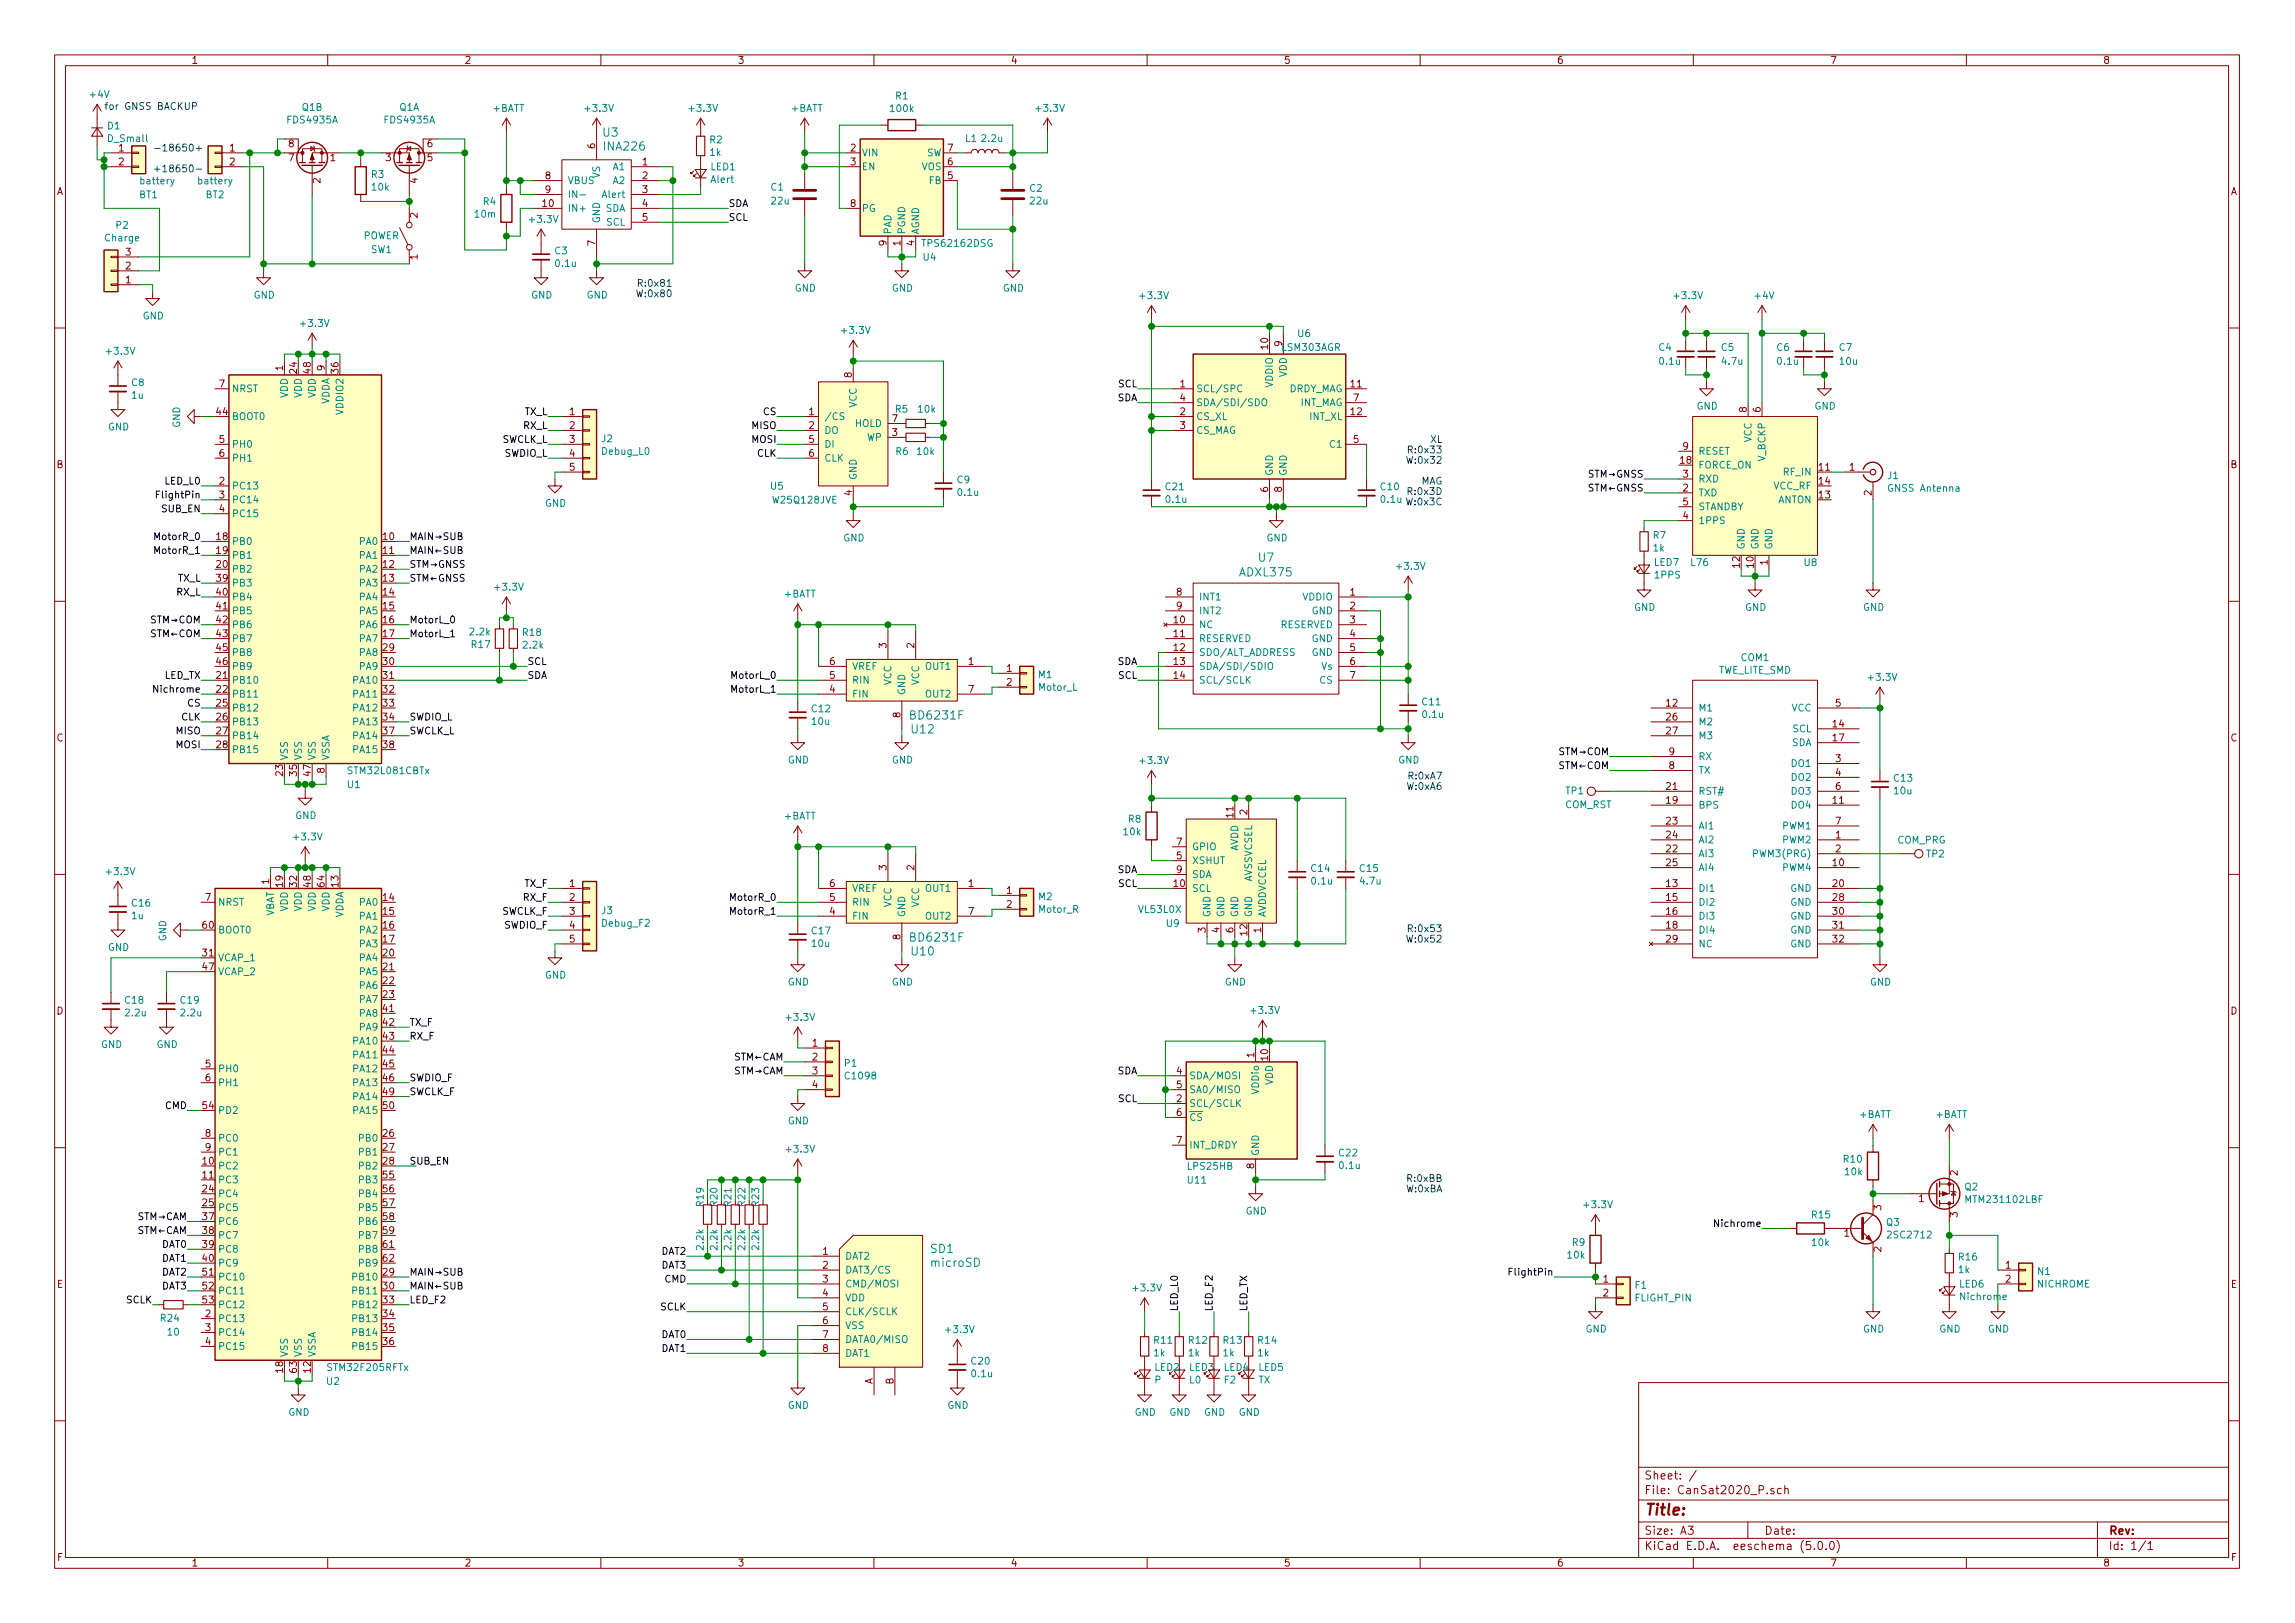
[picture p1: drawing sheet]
<svg xmlns="http://www.w3.org/2000/svg" width="420mm" height="297mm" viewBox="0 0 420 297" stroke-linecap="round" stroke-linejoin="round" font-family="sans-serif">
<defs><g id="words">
<text font-size="2.8" fill="#840000" x="301" y="277.3">Title:</text>
<g font-size="2.1" fill="#008484">
<text x="110.4" y="25">U3</text>
<text x="110.7" y="27.5">INA226</text>
<text x="227.1" y="105.5">ADXL375</text>
<text x="230.4" y="102.8">U7</text>
<text x="166.9" y="131.7">BD6231F</text>
<text x="167" y="134.2">U12</text>
<text x="166.9" y="172.3">BD6231F</text>
<text x="167" y="174.9">U10</text>
<text x="170.4" y="229.3">SD1</text>
<text x="170.6" y="231.9">microSD</text>
</g>
<g font-size="2.1" fill="#840000">
<text x="301" y="273.5">File: CanSat2020_P.sch</text>
<text x="301" y="270.8">Sheet: /</text>
<text x="301" y="280.9">Size: A3</text>
<text x="323" y="280.9">Date:</text>
<text x="386" y="280.9">Rev:</text>
<text x="301" y="283.7">KiCad E.D.A. eeschema (5.0.0)</text>
<text x="386" y="283.7">Id: 1/1</text>
</g>
<g font-size="1.8" fill="#840000">
<text x="35" y="11.7">1</text>
<text x="85" y="11.7">2</text>
<text x="135" y="11.7">3</text>
<text x="185" y="11.7">4</text>
<text x="235" y="11.7">5</text>
<text x="285" y="11.7">6</text>
<text x="335" y="11.7">7</text>
<text x="385" y="11.7">8</text>
<text x="21.7" y="27.7">1</text>
<text x="42.1" y="27.7">1</text>
<text x="52.9" y="29.5">7</text>
<text x="52.9" y="27">8</text>
<text x="60.5" y="29.5">1</text>
<text x="70.6" y="29.5">3</text>
<text x="78.3" y="29.5">5</text>
<text x="78.3" y="27">6</text>
<text x="109" y="27.2" transform="rotate(-90 109 27.2)">6</text>
<text x="155.7" y="27.7">2</text>
<text x="173.5" y="27.7">7</text>
<text x="10.4" y="35.7">A</text>
<text x="21.7" y="30.3">2</text>
<text x="42.1" y="30.3">2</text>
<text x="58.7" y="33.5" transform="rotate(-90 58.7 33.5)">2</text>
<text x="76.5" y="33.5" transform="rotate(-90 76.5 33.5)">4</text>
<text x="99.8" y="32.8">8</text>
<text x="99.8" y="35.3">9</text>
<text x="117.6" y="30.3">1</text>
<text x="117.6" y="32.8">2</text>
<text x="117.6" y="35.3">3</text>
<text x="155.7" y="30.3">3</text>
<text x="173.5" y="32.8">5</text>
<text x="173.5" y="30.3">6</text>
<text x="408.4" y="35.7">A</text>
<text x="76.5" y="39.9" transform="rotate(-90 76.5 39.9)">2</text>
<text x="99.4" y="37.9">10</text>
<text x="117.6" y="37.9">4</text>
<text x="117.6" y="40.4">5</text>
<text x="155.7" y="37.9">8</text>
<text x="23" y="46.8">3</text>
<text x="76.5" y="47.5" transform="rotate(-90 76.5 47.5)">1</text>
<text x="109" y="45" transform="rotate(-90 109 45)">7</text>
<text x="162.3" y="45" transform="rotate(-90 162.3 45)">9</text>
<text x="164.8" y="45" transform="rotate(-90 164.8 45)">1</text>
<text x="167.4" y="45" transform="rotate(-90 167.4 45)">4</text>
<text x="23" y="51.9">1</text>
<text x="23" y="49.3">2</text>
<text x="232.2" y="63.9" transform="rotate(-90 232.2 63.9)">10</text>
<text x="234.7" y="63.4" transform="rotate(-90 234.7 63.4)">9</text>
<text x="40.2" y="70.9">7</text>
<text x="51.8" y="67.8" transform="rotate(-90 51.8 67.8)">1</text>
<text x="54.4" y="68.3" transform="rotate(-90 54.4 68.3)">24</text>
<text x="56.9" y="68.3" transform="rotate(-90 56.9 68.3)">48</text>
<text x="59.4" y="67.8" transform="rotate(-90 59.4 67.8)">9</text>
<text x="62" y="68.3" transform="rotate(-90 62 68.3)">36</text>
<text x="156" y="69.1" transform="rotate(-90 156 69.1)">8</text>
<text x="216.1" y="70.9">1</text>
<text x="247.3" y="70.9">11</text>
<text x="39.7" y="76">44</text>
<text x="104.3" y="76">1</text>
<text x="148.1" y="76">1</text>
<text x="163.3" y="77.3">7</text>
<text x="216.1" y="76">2</text>
<text x="216.1" y="73.4">4</text>
<text x="247.3" y="76">12</text>
<text x="247.8" y="73.4">7</text>
<text x="319.8" y="75.4" transform="rotate(-90 319.8 75.4)">8</text>
<text x="322.3" y="75.4" transform="rotate(-90 322.3 75.4)">6</text>
<text x="40.2" y="81.1">5</text>
<text x="40.2" y="83.6">6</text>
<text x="104.3" y="78.5">2</text>
<text x="104.3" y="81.1">3</text>
<text x="104.3" y="83.6">4</text>
<text x="148.1" y="78.5">2</text>
<text x="148.1" y="81.1">5</text>
<text x="148.1" y="83.6">6</text>
<text x="163.3" y="79.8">3</text>
<text x="216.1" y="78.5">3</text>
<text x="247.8" y="81.1">5</text>
<text x="308.1" y="82.3">9</text>
<text x="10.4" y="85.7">B</text>
<text x="40.2" y="88.7">2</text>
<text x="104.3" y="86.1">5</text>
<text x="307.6" y="84.9">18</text>
<text x="308.1" y="90">2</text>
<text x="308.1" y="87.4">3</text>
<text x="333" y="86.1">11</text>
<text x="333" y="88.7">14</text>
<text x="338.6" y="86.1">1</text>
<text x="408.4" y="85.7">B</text>
<text x="40.2" y="91.2">3</text>
<text x="40.2" y="93.8">4</text>
<text x="156" y="90.7" transform="rotate(-90 156 90.7)">4</text>
<text x="232.2" y="90.1" transform="rotate(-90 232.2 90.1)">6</text>
<text x="234.7" y="90.1" transform="rotate(-90 234.7 90.1)">8</text>
<text x="308.1" y="95">4</text>
<text x="308.1" y="92.5">5</text>
<text x="333" y="91.2">13</text>
<text x="342.6" y="90.7" transform="rotate(-90 342.6 90.7)">2</text>
<text x="39.7" y="98.8">18</text>
<text x="39.7" y="101.4">19</text>
<text x="70.2" y="98.8">10</text>
<text x="70.2" y="101.4">11</text>
<text x="39.7" y="103.9">20</text>
<text x="39.7" y="106.5">39</text>
<text x="70.2" y="103.9">12</text>
<text x="70.2" y="106.5">13</text>
<text x="318.5" y="103.9" transform="rotate(-90 318.5 103.9)">12</text>
<text x="321.1" y="103.9" transform="rotate(-90 321.1 103.9)">10</text>
<text x="323.6" y="103.4" transform="rotate(-90 323.6 103.4)">1</text>
<text x="39.7" y="109">40</text>
<text x="39.7" y="111.5">41</text>
<text x="70.2" y="109">14</text>
<text x="70.2" y="111.5">15</text>
<text x="215.4" y="109">8</text>
<text x="215.4" y="111.5">9</text>
<text x="247.2" y="109">1</text>
<text x="247.2" y="111.5">2</text>
<text x="39.7" y="114.1">42</text>
<text x="39.7" y="116.6">43</text>
<text x="39.7" y="119.2">45</text>
<text x="70.2" y="114.1">16</text>
<text x="70.2" y="116.6">17</text>
<text x="70.2" y="119.2">29</text>
<text x="162.3" y="118.6" transform="rotate(-90 162.3 118.6)">3</text>
<text x="167.4" y="118.6" transform="rotate(-90 167.4 118.6)">2</text>
<text x="214.9" y="114.1">10</text>
<text x="214.9" y="116.6">11</text>
<text x="214.9" y="119.2">12</text>
<text x="247.2" y="114.1">3</text>
<text x="247.2" y="116.6">4</text>
<text x="247.2" y="119.2">5</text>
<text x="39.7" y="124.2">21</text>
<text x="39.7" y="121.7">46</text>
<text x="70.2" y="124.2">31</text>
<text x="70.2" y="121.7">30</text>
<text x="151.9" y="124.2">5</text>
<text x="151.9" y="121.7">6</text>
<text x="177.3" y="121.7">1</text>
<text x="184.3" y="123">1</text>
<text x="184.3" y="125.5">2</text>
<text x="214.9" y="121.7">13</text>
<text x="214.9" y="124.2">14</text>
<text x="247.2" y="121.7">6</text>
<text x="247.2" y="124.2">7</text>
<text x="39.7" y="126.8">22</text>
<text x="39.7" y="129.3">25</text>
<text x="39.7" y="131.9">26</text>
<text x="70.2" y="126.8">32</text>
<text x="70.2" y="129.3">33</text>
<text x="70.2" y="131.9">34</text>
<text x="151.9" y="126.8">4</text>
<text x="164.8" y="131.3" transform="rotate(-90 164.8 131.3)">8</text>
<text x="177.3" y="126.8">7</text>
<text x="305.1" y="129.3">12</text>
<text x="305.1" y="131.9">26</text>
<text x="336.1" y="129.3">5</text>
<text x="10.4" y="135.7">C</text>
<text x="39.7" y="134.4">27</text>
<text x="39.7" y="136.9">28</text>
<text x="70.2" y="134.4">37</text>
<text x="70.2" y="136.9">38</text>
<text x="305.1" y="134.4">27</text>
<text x="335.6" y="133.1">14</text>
<text x="335.6" y="135.7">17</text>
<text x="408.4" y="135.7">C</text>
<text x="51.8" y="142" transform="rotate(-90 51.8 142)">23</text>
<text x="54.4" y="142" transform="rotate(-90 54.4 142)">35</text>
<text x="56.9" y="142" transform="rotate(-90 56.9 142)">47</text>
<text x="59.4" y="141.5" transform="rotate(-90 59.4 141.5)">8</text>
<text x="305.6" y="140.8">8</text>
<text x="305.6" y="138.2">9</text>
<text x="336.1" y="139.5">3</text>
<text x="336.1" y="142">4</text>
<text x="225.8" y="149.6" transform="rotate(-90 225.8 149.6)">11</text>
<text x="228.3" y="149.1" transform="rotate(-90 228.3 149.1)">2</text>
<text x="305.1" y="144.6">21</text>
<text x="305.1" y="147.1">19</text>
<text x="335.6" y="147.1">11</text>
<text x="336.1" y="144.6">6</text>
<text x="215.4" y="154.7">7</text>
<text x="305.1" y="156">22</text>
<text x="305.1" y="150.9">23</text>
<text x="305.1" y="153.5">24</text>
<text x="336.1" y="153.5">1</text>
<text x="336.1" y="156">2</text>
<text x="336.1" y="150.9">7</text>
<text x="49.3" y="161.8" transform="rotate(-90 49.3 161.8)">1</text>
<text x="162.3" y="159.3" transform="rotate(-90 162.3 159.3)">3</text>
<text x="167.4" y="159.3" transform="rotate(-90 167.4 159.3)">2</text>
<text x="215.4" y="157.3">5</text>
<text x="215.4" y="159.8">9</text>
<text x="305.1" y="158.5">25</text>
<text x="335.6" y="158.5">10</text>
<text x="37.6" y="164.9">7</text>
<text x="51.8" y="162.3" transform="rotate(-90 51.8 162.3)">19</text>
<text x="54.4" y="162.3" transform="rotate(-90 54.4 162.3)">32</text>
<text x="56.9" y="162.3" transform="rotate(-90 56.9 162.3)">48</text>
<text x="59.4" y="162.3" transform="rotate(-90 59.4 162.3)">64</text>
<text x="62" y="162.3" transform="rotate(-90 62 162.3)">13</text>
<text x="70.2" y="164.9">14</text>
<text x="70.2" y="167.4">15</text>
<text x="104.3" y="162.3">1</text>
<text x="104.3" y="164.9">2</text>
<text x="104.3" y="167.4">3</text>
<text x="151.9" y="167.4">4</text>
<text x="151.9" y="164.9">5</text>
<text x="151.9" y="162.3">6</text>
<text x="177.3" y="162.3">1</text>
<text x="177.3" y="167.4">7</text>
<text x="184.3" y="163.6">1</text>
<text x="184.3" y="166.2">2</text>
<text x="214.9" y="162.3">10</text>
<text x="305.1" y="162.3">13</text>
<text x="305.1" y="164.9">15</text>
<text x="305.1" y="167.4">16</text>
<text x="335.6" y="162.3">20</text>
<text x="335.6" y="167.4">30</text>
<text x="335.6" y="164.9">28</text>
<text x="37.1" y="170">60</text>
<text x="70.2" y="170">16</text>
<text x="70.2" y="172.5">17</text>
<text x="104.3" y="170">4</text>
<text x="104.3" y="172.5">5</text>
<text x="164.8" y="172" transform="rotate(-90 164.8 172)">8</text>
<text x="220.7" y="170.7" transform="rotate(-90 220.7 170.7)">3</text>
<text x="223.3" y="170.7" transform="rotate(-90 223.3 170.7)">4</text>
<text x="225.8" y="170.7" transform="rotate(-90 225.8 170.7)">6</text>
<text x="228.3" y="171.2" transform="rotate(-90 228.3 171.2)">12</text>
<text x="230.9" y="170.7" transform="rotate(-90 230.9 170.7)">1</text>
<text x="305.1" y="170">18</text>
<text x="305.1" y="172.5">29</text>
<text x="335.6" y="170">31</text>
<text x="335.6" y="172.5">32</text>
<text x="37.1" y="175">31</text>
<text x="37.1" y="177.6">47</text>
<text x="70.2" y="175">20</text>
<text x="70.2" y="177.6">21</text>
<text x="10.4" y="185.7">D</text>
<text x="70.2" y="180.1">22</text>
<text x="70.2" y="182.7">23</text>
<text x="70.2" y="185.2">41</text>
<text x="408.4" y="185.7">D</text>
<text x="70.2" y="190.3">43</text>
<text x="70.2" y="187.7">42</text>
<text x="148.7" y="191.6">1</text>
<text x="37.6" y="195.4">5</text>
<text x="37.6" y="197.9">6</text>
<text x="70.2" y="192.8">44</text>
<text x="70.2" y="195.4">45</text>
<text x="70.2" y="197.9">46</text>
<text x="148.7" y="194.1">2</text>
<text x="148.7" y="196.6">3</text>
<text x="215.4" y="196.6">4</text>
<text x="229.6" y="193.6" transform="rotate(-90 229.6 193.6)">1</text>
<text x="232.2" y="194" transform="rotate(-90 232.2 194)">10</text>
<text x="37.1" y="203">54</text>
<text x="70.2" y="200.4">49</text>
<text x="70.2" y="203">50</text>
<text x="148.7" y="199.2">4</text>
<text x="215.4" y="201.7">2</text>
<text x="215.4" y="199.2">5</text>
<text x="37.6" y="208.1">8</text>
<text x="70.2" y="208.1">26</text>
<text x="215.4" y="204.3">6</text>
<text x="215.4" y="209.3">7</text>
<text x="37.1" y="213.1">10</text>
<text x="37.1" y="215.7">11</text>
<text x="37.6" y="210.6">9</text>
<text x="70.2" y="210.6">27</text>
<text x="70.2" y="213.1">28</text>
<text x="70.2" y="215.7">55</text>
<text x="229.6" y="213.9" transform="rotate(-90 229.6 213.9)">8</text>
<text x="358.4" y="215.1" transform="rotate(-90 358.4 215.1)">2</text>
<text x="37.1" y="218.2">24</text>
<text x="37.1" y="220.8">25</text>
<text x="70.2" y="218.2">56</text>
<text x="70.2" y="220.8">57</text>
<text x="131.4" y="220.7" transform="rotate(-90 131.4 220.7)">R20</text>
<text x="133.9" y="220.7" transform="rotate(-90 133.9 220.7)">R21</text>
<text x="136.4" y="220.7" transform="rotate(-90 136.4 220.7)">R22</text>
<text x="139" y="220.7" transform="rotate(-90 139 220.7)">R23</text>
<text x="344.4" y="221.5" transform="rotate(-90 344.4 221.5)">3</text>
<text x="351.3" y="220">1</text>
<text x="37.1" y="223.3">37</text>
<text x="37.1" y="225.8">38</text>
<text x="70.2" y="223.3">58</text>
<text x="70.2" y="225.8">59</text>
<text x="337.6" y="226.4">1</text>
<text x="358.4" y="222.8" transform="rotate(-90 358.4 222.8)">3</text>
<text x="37.1" y="233.5">51</text>
<text x="37.1" y="228.4">39</text>
<text x="37.1" y="230.9">40</text>
<text x="70.2" y="233.5">29</text>
<text x="70.2" y="228.4">61</text>
<text x="70.2" y="230.9">62</text>
<text x="150.6" y="229.7">1</text>
<text x="150.6" y="232.2">2</text>
<text x="344.4" y="229.1" transform="rotate(-90 344.4 229.1)">2</text>
<text x="367.2" y="232.2">1</text>
<text x="10.4" y="235.7">E</text>
<text x="37.1" y="236">52</text>
<text x="37.1" y="238.5">53</text>
<text x="70.2" y="236">30</text>
<text x="70.2" y="238.5">33</text>
<text x="150.6" y="234.7">3</text>
<text x="150.6" y="237.3">4</text>
<text x="150.6" y="239.8">5</text>
<text x="293.5" y="234.7">1</text>
<text x="293.5" y="237.3">2</text>
<text x="367.2" y="234.7">2</text>
<text x="408.4" y="235.7">E</text>
<text x="37.6" y="241.1">2</text>
<text x="37.6" y="243.6">3</text>
<text x="70.2" y="241.1">34</text>
<text x="70.2" y="243.6">35</text>
<text x="150.6" y="242.4">6</text>
<text x="150.6" y="244.9">7</text>
<text x="37.6" y="246.2">4</text>
<text x="51.8" y="251.2" transform="rotate(-90 51.8 251.2)">18</text>
<text x="54.4" y="251.2" transform="rotate(-90 54.4 251.2)">63</text>
<text x="56.9" y="251.2" transform="rotate(-90 56.9 251.2)">12</text>
<text x="70.2" y="246.2">36</text>
<text x="150.6" y="247.4">8</text>
<text x="217.8" y="250.9">LED3</text>
<text x="224.1" y="250.9">LED4</text>
<text x="159.8" y="253.4" transform="rotate(-90 159.8 253.4)">A</text>
<text x="163.6" y="253.4" transform="rotate(-90 163.6 253.4)">B</text>
<text x="10.5" y="285.7">F</text>
<text x="35" y="286.7">1</text>
<text x="85" y="286.7">2</text>
<text x="135" y="286.7">3</text>
<text x="185" y="286.7">4</text>
<text x="235" y="286.7">5</text>
<text x="285" y="286.7">6</text>
<text x="335" y="286.7">7</text>
<text x="385" y="286.7">8</text>
<text x="408.5" y="285.7">F</text>
</g>
<g font-size="1.8" fill="#008484">
<text x="16.6" y="17.9">+4V</text>
<text x="19.7" y="23.7">D1</text>
<text x="52.8" y="22.6">FDS4935A</text>
<text x="55.3" y="20.3">Q1B</text>
<text x="70.6" y="22.6">FDS4935A</text>
<text x="73.1" y="20.3">Q1A</text>
<text x="90.2" y="20.5">+BATT</text>
<text x="107.3" y="20.5">+3.3V</text>
<text x="126.3" y="20.5">+3.3V</text>
<text x="144.8" y="20.5">+BATT</text>
<text x="163.1" y="20.5">100k</text>
<text x="164" y="18.2">R1</text>
<text x="189.8" y="20.5">+3.3V</text>
<text x="19.9" y="26">D_Small</text>
<text x="130" y="26.2">R2</text>
<text x="130" y="28.5">1k</text>
<text x="157.7" y="28.6">VIN</text>
<text x="169.6" y="28.6">SW</text>
<text x="176.8" y="26">L1</text>
<text x="179.9" y="26">2.2u</text>
<text x="25.8" y="33.7">battery</text>
<text x="36.4" y="33.7">battery</text>
<text x="68" y="32.6">R3</text>
<text x="68.1" y="34.9">10k</text>
<text x="103.9" y="33.7">VBUS</text>
<text x="109.9" y="32.6" transform="rotate(-90 109.9 32.6)">VS</text>
<text x="112.3" y="31.2">A1</text>
<text x="112.3" y="33.7">A2</text>
<text x="130.1" y="31.2">LED1</text>
<text x="130.2" y="33.5">Alert</text>
<text x="141.2" y="34.9">C1</text>
<text x="157.7" y="31.2">EN</text>
<text x="168.7" y="31.2">VOS</text>
<text x="170.1" y="33.7">FB</text>
<text x="188.5" y="35.1">C2</text>
<text x="21.3" y="41.9">P2</text>
<text x="25.5" y="36.3">BT1</text>
<text x="37.7" y="36.3">BT2</text>
<text x="87" y="39.8">10m</text>
<text x="88.5" y="37.5">R4</text>
<text x="97.1" y="40.8">+3.3V</text>
<text x="103.9" y="38.8">IN+</text>
<text x="103.9" y="36.2">IN-</text>
<text x="109.9" y="40.9" transform="rotate(-90 109.9 40.9)">GND</text>
<text x="110.5" y="36.2">Alert</text>
<text x="110.8" y="38.8">SDA</text>
<text x="111" y="41.3">SCL</text>
<text x="141.3" y="37.4">22u</text>
<text x="157.7" y="38.8">PG</text>
<text x="188.7" y="37.4">22u</text>
<text x="19.3" y="44.2">Charge</text>
<text x="66.5" y="43.8">POWER</text>
<text x="67.9" y="46.3">SW1</text>
<text x="101.6" y="46.5">C3</text>
<text x="163.2" y="43" transform="rotate(-90 163.2 43)">PAD</text>
<text x="165.7" y="43" transform="rotate(-90 165.7 43)">PGND</text>
<text x="168.3" y="43" transform="rotate(-90 168.3 43)">AGND</text>
<text x="169.1" y="47.7">U4</text>
<text x="169.2" y="45.2">TPS62162DSG</text>
<text x="101.8" y="48.9">0.1u</text>
<text x="145.5" y="53.4">GND</text>
<text x="163.3" y="53.4">GND</text>
<text x="183.6" y="53.4">GND</text>
<text x="26.1" y="58.5">GND</text>
<text x="46.4" y="54.6">GND</text>
<text x="55.2" y="59.8">+3.3V</text>
<text x="97.2" y="54.6">GND</text>
<text x="107.4" y="54.6">GND</text>
<text x="208.9" y="54.7">+3.3V</text>
<text x="306.7" y="54.7">+3.3V</text>
<text x="321.4" y="54.7">+4V</text>
<text x="19.6" y="64.9">+3.3V</text>
<text x="154.3" y="61.1">+3.3V</text>
<text x="234.7" y="64.2">LSM303AGR</text>
<text x="237.6" y="61.7">U6</text>
<text x="303.7" y="64.2">C4</text>
<text x="315.2" y="64.2">C5</text>
<text x="325.3" y="64.2">C6</text>
<text x="336.8" y="64.2">C7</text>
<text x="24.1" y="70.7">C8</text>
<text x="42.4" y="71.8">NRST</text>
<text x="218.9" y="71.8">SCL/SPC</text>
<text x="233" y="70.9" transform="rotate(-90 233 70.9)">VDDIO</text>
<text x="235.6" y="69" transform="rotate(-90 235.6 69)">VDD</text>
<text x="235.8" y="71.8">DRDY_MAG</text>
<text x="303.9" y="66.8">0.1u</text>
<text x="315.4" y="66.8">4.7u</text>
<text x="325.5" y="66.8">0.1u</text>
<text x="336.9" y="66.8">10u</text>
<text x="24.2" y="73">1u</text>
<text x="42.4" y="76.9">BOOT0</text>
<text x="52.7" y="72.9" transform="rotate(-90 52.7 72.9)">VDD</text>
<text x="55.2" y="72.9" transform="rotate(-90 55.2 72.9)">VDD</text>
<text x="57.8" y="72.9" transform="rotate(-90 57.8 72.9)">VDD</text>
<text x="60.3" y="74.1" transform="rotate(-90 60.3 74.1)">VDDA</text>
<text x="62.9" y="75.7" transform="rotate(-90 62.9 75.7)">VDDIO2</text>
<text x="150.9" y="76.9">/CS</text>
<text x="156.8" y="74.6" transform="rotate(-90 156.8 74.6)">VCC</text>
<text x="163.9" y="75.5">R5</text>
<text x="168.2" y="75.5">10k</text>
<text x="218.9" y="76.9">CS_XL</text>
<text x="218.9" y="74.3">SDA/SDI/SDO</text>
<text x="237.9" y="74.3">INT_MAG</text>
<text x="239.8" y="76.9">INT_XL</text>
<text x="310.6" y="75">GND</text>
<text x="332.2" y="75">GND</text>
<text x="19.8" y="78.8">GND</text>
<text x="33" y="78.3" transform="rotate(-90 33 78.3)">GND</text>
<text x="42.4" y="82">PH0</text>
<text x="110.2" y="80.9">J2</text>
<text x="110.3" y="83.2">Debug_L0</text>
<text x="150.9" y="79.4">DO</text>
<text x="150.9" y="82">DI</text>
<text x="156.5" y="78.1">HOLD</text>
<text x="158.7" y="80.7">WP</text>
<text x="164" y="83.3">R6</text>
<text x="168" y="83.3">10k</text>
<text x="218.9" y="79.4">CS_MAG</text>
<text x="243.6" y="82">C1</text>
<text x="310.9" y="83.2">RESET</text>
<text x="320.7" y="81" transform="rotate(-90 320.7 81)">VCC</text>
<text x="42.4" y="89.6">PC13</text>
<text x="42.4" y="84.5">PH1</text>
<text x="141.1" y="89.6">U5</text>
<text x="150.9" y="84.5">CLK</text>
<text x="156.8" y="87.9" transform="rotate(-90 156.8 87.9)">GND</text>
<text x="175.3" y="88.5">C9</text>
<text x="213.4" y="89.7">C21</text>
<text x="233" y="87.2" transform="rotate(-90 233 87.2)">GND</text>
<text x="235.6" y="87.2" transform="rotate(-90 235.6 87.2)">GND</text>
<text x="252.8" y="89.7">C10</text>
<text x="310.9" y="85.8">FORCE_ON</text>
<text x="310.9" y="88.3">RXD</text>
<text x="323.2" y="84.4" transform="rotate(-90 323.2 84.4)">V_BCKP</text>
<text x="324.6" y="89.6">VCC_RF</text>
<text x="326.6" y="87">RF_IN</text>
<text x="345.6" y="87.7">J1</text>
<text x="42.4" y="92.1">PC14</text>
<text x="42.4" y="94.7">PC15</text>
<text x="99.8" y="92.7">GND</text>
<text x="141.7" y="92.2">W25Q128JVE</text>
<text x="175.5" y="90.8">0.1u</text>
<text x="213.6" y="92">0.1u</text>
<text x="252.9" y="92">0.1u</text>
<text x="310.9" y="90.8">TXD</text>
<text x="310.9" y="95.9">1PPS</text>
<text x="310.9" y="93.4">STANDBY</text>
<text x="325.4" y="92.1">ANTON</text>
<text x="345.9" y="90">GNSS Antenna</text>
<text x="42.4" y="99.7">PB0</text>
<text x="65.9" y="99.7">PA0</text>
<text x="154.4" y="99.1">GND</text>
<text x="231.9" y="99.1">GND</text>
<text x="302.7" y="98.6">R7</text>
<text x="302.7" y="100.9">1k</text>
<text x="319.4" y="100.6" transform="rotate(-90 319.4 100.6)">GND</text>
<text x="321.9" y="100.6" transform="rotate(-90 321.9 100.6)">GND</text>
<text x="324.5" y="100.6" transform="rotate(-90 324.5 100.6)">GND</text>
<text x="42.4" y="102.3">PB1</text>
<text x="42.4" y="104.8">PB2</text>
<text x="42.4" y="107.4">PB3</text>
<text x="65.9" y="102.3">PA1</text>
<text x="65.9" y="104.8">PA2</text>
<text x="65.9" y="107.4">PA3</text>
<text x="255.9" y="104.3">+3.3V</text>
<text x="302.8" y="103.6">LED7</text>
<text x="303" y="105.9">1PPS</text>
<text x="309.6" y="103.6">L76</text>
<text x="330.4" y="103.6">U8</text>
<text x="42.4" y="109.9">PB4</text>
<text x="42.4" y="112.4">PB5</text>
<text x="65.9" y="109.9">PA4</text>
<text x="65.9" y="112.4">PA5</text>
<text x="90.8" y="108.1">+3.3V</text>
<text x="143.6" y="109.4">+BATT</text>
<text x="219.5" y="109.9">INT1</text>
<text x="219.5" y="112.4">INT2</text>
<text x="238.5" y="109.9">VDDIO</text>
<text x="240.2" y="112.4">GND</text>
<text x="299.2" y="111.8">GND</text>
<text x="319.5" y="111.8">GND</text>
<text x="341.1" y="111.8">GND</text>
<text x="42.4" y="115">PB6</text>
<text x="42.4" y="117.5">PB7</text>
<text x="65.9" y="115">PA6</text>
<text x="65.9" y="117.5">PA7</text>
<text x="86.1" y="116.3">2.2k</text>
<text x="86.4" y="118.6">R17</text>
<text x="95.8" y="116.4">R18</text>
<text x="95.9" y="118.7">2.2k</text>
<text x="219.5" y="115">NC</text>
<text x="219.5" y="117.5">RESERVED</text>
<text x="234.4" y="115">RESERVED</text>
<text x="240.2" y="117.5">GND</text>
<text x="42.4" y="125.1">PB10</text>
<text x="42.4" y="120.1">PB8</text>
<text x="42.4" y="122.6">PB9</text>
<text x="64.9" y="125.1">PA10</text>
<text x="65.9" y="120.1">PA8</text>
<text x="65.9" y="122.6">PA9</text>
<text x="156" y="125.1">RIN</text>
<text x="156" y="122.6">VREF</text>
<text x="163.2" y="125.4" transform="rotate(-90 163.2 125.4)">VCC</text>
<text x="168.3" y="125.4" transform="rotate(-90 168.3 125.4)">VCC</text>
<text x="169.5" y="122.6">OUT1</text>
<text x="190.1" y="124.1">M1</text>
<text x="219.5" y="120.1">SDO/ALT_ADDRESS</text>
<text x="219.5" y="122.6">SDA/SDI/SDIO</text>
<text x="219.5" y="125.1">SCL/SCLK</text>
<text x="240.2" y="120.1">GND</text>
<text x="241.6" y="125.1">CS</text>
<text x="241.9" y="122.6">Vs</text>
<text x="314.5" y="123.3">TWE_LITE_SMD</text>
<text x="318.8" y="121">COM1</text>
<text x="342.2" y="124.6">+3.3V</text>
<text x="42.4" y="127.7">PB11</text>
<text x="42.4" y="130.2">PB12</text>
<text x="64.9" y="127.7">PA11</text>
<text x="64.9" y="130.2">PA12</text>
<text x="148.7" y="130.4">C12</text>
<text x="156" y="127.7">FIN</text>
<text x="165.7" y="127.3" transform="rotate(-90 165.7 127.3)">GND</text>
<text x="169.5" y="127.7">OUT2</text>
<text x="190.2" y="126.4">Motor_L</text>
<text x="260.4" y="129.1">C11</text>
<text x="260.6" y="131.4">0.1u</text>
<text x="310.9" y="130.2">M1</text>
<text x="328" y="130.2">VCC</text>
<text x="42.4" y="132.8">PB13</text>
<text x="42.4" y="135.3">PB14</text>
<text x="42.4" y="137.8">PB15</text>
<text x="64.9" y="132.8">PA13</text>
<text x="64.9" y="135.3">PA14</text>
<text x="64.9" y="137.8">PA15</text>
<text x="148.7" y="132.7">10u</text>
<text x="310.9" y="132.8">M2</text>
<text x="310.9" y="135.3">M3</text>
<text x="328" y="136.6">SDA</text>
<text x="328.2" y="134">SCL</text>
<text x="52.7" y="139.2" transform="rotate(-90 52.7 139.2)">VSS</text>
<text x="55.2" y="139.2" transform="rotate(-90 55.2 139.2)">VSS</text>
<text x="57.8" y="139.2" transform="rotate(-90 57.8 139.2)">VSS</text>
<text x="60.3" y="139.2" transform="rotate(-90 60.3 139.2)">VSSA</text>
<text x="64" y="141.7">STM32L081CBTx</text>
<text x="144.2" y="139.7">GND</text>
<text x="163.3" y="139.7">GND</text>
<text x="208.9" y="139.8">+3.3V</text>
<text x="256" y="139.7">GND</text>
<text x="310.9" y="141.6">TX</text>
<text x="310.9" y="139.1">RX</text>
<text x="328.1" y="140.4">DO1</text>
<text x="328.1" y="142.9">DO2</text>
<text x="346.8" y="143.1">C13</text>
<text x="54.1" y="149.9">GND</text>
<text x="63.7" y="144.2">U1</text>
<text x="143.6" y="150">+BATT</text>
<text x="286.5" y="147.9">COM_RST</text>
<text x="286.7" y="145.4">TP1</text>
<text x="310.9" y="145.5">RST#</text>
<text x="310.9" y="148">BPS</text>
<text x="328.1" y="145.5">DO3</text>
<text x="328.1" y="148">DO4</text>
<text x="346.8" y="145.4">10u</text>
<text x="53.9" y="153.8">+3.3V</text>
<text x="205.8" y="152.9">10k</text>
<text x="206.6" y="150.6">R8</text>
<text x="218.2" y="155.6">GPIO</text>
<text x="226.7" y="155.9" transform="rotate(-90 226.7 155.9)">AVDD</text>
<text x="310.9" y="151.8">AI1</text>
<text x="310.9" y="154.3">AI2</text>
<text x="326.4" y="154.3">PWM2</text>
<text x="326.4" y="151.8">PWM1</text>
<text x="347.3" y="154.4">COM_PRG</text>
<text x="19.6" y="160.2">+3.3V</text>
<text x="218.2" y="158.2">XSHUT</text>
<text x="218.2" y="160.7">SDA</text>
<text x="229.2" y="161.6" transform="rotate(-90 229.2 161.6)">AVSSVCSEL</text>
<text x="240.1" y="159.6">C14</text>
<text x="240.2" y="161.9">0.1u</text>
<text x="249" y="159.6">C15</text>
<text x="249.1" y="161.9">4.7u</text>
<text x="310.9" y="156.9">AI3</text>
<text x="310.9" y="159.4">AI4</text>
<text x="321.4" y="156.9">PWM3(PRG)</text>
<text x="326.4" y="159.4">PWM4</text>
<text x="352.7" y="156.9">TP2</text>
<text x="24.2" y="165.9">C16</text>
<text x="39.9" y="165.8">NRST</text>
<text x="50.2" y="167.9" transform="rotate(-90 50.2 167.9)">VBAT</text>
<text x="52.7" y="166.8" transform="rotate(-90 52.7 166.8)">VDD</text>
<text x="55.2" y="166.8" transform="rotate(-90 55.2 166.8)">VDD</text>
<text x="57.8" y="166.8" transform="rotate(-90 57.8 166.8)">VDD</text>
<text x="60.3" y="166.8" transform="rotate(-90 60.3 166.8)">VDD</text>
<text x="65.9" y="165.8">PA0</text>
<text x="110.2" y="167.3">J3</text>
<text x="156" y="165.8">RIN</text>
<text x="156" y="163.2">VREF</text>
<text x="163.2" y="166.1" transform="rotate(-90 163.2 166.1)">VCC</text>
<text x="165.7" y="167.9" transform="rotate(-90 165.7 167.9)">GND</text>
<text x="168.3" y="166.1" transform="rotate(-90 168.3 166.1)">VCC</text>
<text x="169.5" y="163.2">OUT1</text>
<text x="190.2" y="164.8">M2</text>
<text x="190.2" y="167.1">Motor_R</text>
<text x="208.6" y="167.1">VL53L0X</text>
<text x="218.2" y="163.2">SCL</text>
<text x="221.6" y="167.9" transform="rotate(-90 221.6 167.9)">GND</text>
<text x="224.2" y="167.9" transform="rotate(-90 224.2 167.9)">GND</text>
<text x="226.7" y="167.9" transform="rotate(-90 226.7 167.9)">GND</text>
<text x="229.2" y="167.9" transform="rotate(-90 229.2 167.9)">GND</text>
<text x="231.8" y="167.9" transform="rotate(-90 231.8 167.9)">AVDDVCCEL</text>
<text x="310.9" y="163.2">DI1</text>
<text x="310.9" y="165.8">DI2</text>
<text x="327.8" y="163.2">GND</text>
<text x="327.8" y="165.8">GND</text>
<text x="24.2" y="168.2">1u</text>
<text x="30.5" y="172.3" transform="rotate(-90 30.5 172.3)">GND</text>
<text x="39.9" y="170.9">BOOT0</text>
<text x="62.9" y="168.1" transform="rotate(-90 62.9 168.1)">VDDA</text>
<text x="65.9" y="168.3">PA1</text>
<text x="65.9" y="170.9">PA2</text>
<text x="65.9" y="173.4">PA3</text>
<text x="110.3" y="169.6">Debug_F2</text>
<text x="148.7" y="171">C17</text>
<text x="148.7" y="173.3">10u</text>
<text x="156" y="168.3">FIN</text>
<text x="169.5" y="168.3">OUT2</text>
<text x="213.6" y="169.6">U9</text>
<text x="310.9" y="168.3">DI3</text>
<text x="310.9" y="170.9">DI4</text>
<text x="310.9" y="173.4">NC</text>
<text x="327.8" y="168.3">GND</text>
<text x="327.8" y="170.9">GND</text>
<text x="327.8" y="173.4">GND</text>
<text x="19.8" y="174">GND</text>
<text x="39.9" y="175.9">VCAP_1</text>
<text x="39.9" y="178.5">VCAP_2</text>
<text x="65.9" y="175.9">PA4</text>
<text x="65.9" y="178.5">PA5</text>
<text x="99.8" y="179.1">GND</text>
<text x="22.9" y="183.7">C18</text>
<text x="33.1" y="183.7">C19</text>
<text x="65.9" y="181">PA6</text>
<text x="65.9" y="183.6">PA7</text>
<text x="144.2" y="180.4">GND</text>
<text x="163.3" y="180.4">GND</text>
<text x="224.2" y="180.4">GND</text>
<text x="229.2" y="185.6">+3.3V</text>
<text x="342.3" y="180.4">GND</text>
<text x="18.5" y="191.8">GND</text>
<text x="23.1" y="186">2.2u</text>
<text x="28.7" y="191.8">GND</text>
<text x="33.2" y="186">2.2u</text>
<text x="64.9" y="191.2">PA10</text>
<text x="65.9" y="186.1">PA8</text>
<text x="65.9" y="188.6">PA9</text>
<text x="144.1" y="186.8">+3.3V</text>
<text x="39.9" y="196.3">PH0</text>
<text x="64.9" y="193.7">PA11</text>
<text x="64.9" y="196.3">PA12</text>
<text x="154.7" y="195.2">P1</text>
<text x="154.9" y="197.5">C1098</text>
<text x="217.7" y="197.5">SDA/MOSI</text>
<text x="39.9" y="203.9">PD2</text>
<text x="39.9" y="198.8">PH1</text>
<text x="64.9" y="198.8">PA13</text>
<text x="64.9" y="201.3">PA14</text>
<text x="64.9" y="203.9">PA15</text>
<text x="217.7" y="202.6">SCL/SCLK</text>
<text x="217.7" y="200.1">SA0/MISO</text>
<text x="230.5" y="200.2" transform="rotate(-90 230.5 200.2)">VDDio</text>
<text x="233" y="198.6" transform="rotate(-90 233 198.6)">VDD</text>
<text x="39.9" y="209">PC0</text>
<text x="65.9" y="209">PB0</text>
<text x="144.2" y="205.8">GND</text>
<text x="217.7" y="205.1">CS</text>
<text x="340.4" y="204.6">+BATT</text>
<text x="354.4" y="204.6">+BATT</text>
<text x="39.9" y="211.5">PC1</text>
<text x="39.9" y="214">PC2</text>
<text x="65.9" y="211.5">PB1</text>
<text x="65.9" y="214">PB2</text>
<text x="144.1" y="211">+3.3V</text>
<text x="217.6" y="214.1">LPS25HB</text>
<text x="217.7" y="210.2">INT_DRDY</text>
<text x="230.5" y="211.6" transform="rotate(-90 230.5 211.6)">GND</text>
<text x="245.2" y="211.6">C22</text>
<text x="245.3" y="214">0.1u</text>
<text x="337.6" y="212.8">R10</text>
<text x="337.8" y="215.1">10k</text>
<text x="39.9" y="216.6">PC3</text>
<text x="39.9" y="219.1">PC4</text>
<text x="39.9" y="221.7">PC5</text>
<text x="65.9" y="216.6">PB3</text>
<text x="65.9" y="219.1">PB4</text>
<text x="65.9" y="221.7">PB5</text>
<text x="128.8" y="220.7" transform="rotate(-90 128.8 220.7)">R19</text>
<text x="217.5" y="216.6">U11</text>
<text x="290.1" y="221.1">+3.3V</text>
<text x="359.7" y="217.9">Q2</text>
<text x="360.2" y="220.2">MTM231102LBF</text>
<text x="39.9" y="224.2">PC6</text>
<text x="39.9" y="226.7">PC7</text>
<text x="65.9" y="224.2">PB6</text>
<text x="65.9" y="226.7">PB7</text>
<text x="228" y="222.3">GND</text>
<text x="331.7" y="223">R15</text>
<text x="345.4" y="224.3">Q3</text>
<text x="345.9" y="226.7">2SC2712</text>
<text x="39.9" y="229.3">PC8</text>
<text x="39.9" y="231.8">PC9</text>
<text x="65.9" y="229.3">PB8</text>
<text x="65.9" y="231.8">PB9</text>
<text x="128.8" y="228.7" transform="rotate(-90 128.8 228.7)">2.2k</text>
<text x="131.4" y="228.7" transform="rotate(-90 131.4 228.7)">2.2k</text>
<text x="133.9" y="228.7" transform="rotate(-90 133.9 228.7)">2.2k</text>
<text x="136.4" y="228.7" transform="rotate(-90 136.4 228.7)">2.2k</text>
<text x="139" y="228.7" transform="rotate(-90 139 228.7)">2.2k</text>
<text x="154.7" y="230.5">DAT2</text>
<text x="154.7" y="233.1">DAT3/CS</text>
<text x="287" y="230.3">10k</text>
<text x="287.9" y="228">R9</text>
<text x="331.8" y="228.1">10k</text>
<text x="358.6" y="233">1k</text>
<text x="358.6" y="230.7">R16</text>
<text x="373.1" y="233.3">N1</text>
<text x="39.9" y="234.4">PC10</text>
<text x="39.9" y="236.9">PC11</text>
<text x="39.9" y="239.4">PC12</text>
<text x="64.9" y="234.4">PB10</text>
<text x="64.9" y="236.9">PB11</text>
<text x="64.9" y="239.4">PB12</text>
<text x="154.7" y="235.6">CMD/MOSI</text>
<text x="154.7" y="238.2">VDD</text>
<text x="207.6" y="236.4">+3.3V</text>
<text x="299.3" y="238.2">FLIGHT_PIN</text>
<text x="299.4" y="235.9">F1</text>
<text x="358.7" y="235.6">LED6</text>
<text x="359.1" y="238">Nichrome</text>
<text x="373" y="235.6">NICHROME</text>
<text x="29.5" y="241.9">R24</text>
<text x="30.8" y="244.4">10</text>
<text x="39.9" y="242">PC13</text>
<text x="39.9" y="244.5">PC14</text>
<text x="64.9" y="242">PB13</text>
<text x="64.9" y="244.5">PB14</text>
<text x="154.7" y="240.7">CLK/SCLK</text>
<text x="154.7" y="243.2">VSS</text>
<text x="154.7" y="245.8">DATA0/MISO</text>
<text x="173.3" y="244">+3.3V</text>
<text x="211.3" y="245.9">R11</text>
<text x="217.7" y="245.9">R12</text>
<text x="224" y="245.9">R13</text>
<text x="230.4" y="245.9">R14</text>
<text x="290.3" y="243.9">GND</text>
<text x="341.1" y="243.9">GND</text>
<text x="355" y="243.9">GND</text>
<text x="363.9" y="243.9">GND</text>
<text x="39.9" y="247.1">PC15</text>
<text x="52.7" y="248.4" transform="rotate(-90 52.7 248.4)">VSS</text>
<text x="55.2" y="248.4" transform="rotate(-90 55.2 248.4)">VSS</text>
<text x="57.8" y="248.4" transform="rotate(-90 57.8 248.4)">VSSA</text>
<text x="60.2" y="250.9">STM32F205RFTx</text>
<text x="64.9" y="247.1">PB15</text>
<text x="154.7" y="248.3">DAT1</text>
<text x="177.9" y="249.7">C20</text>
<text x="211.3" y="248.2">1k</text>
<text x="211.4" y="250.9">LED2</text>
<text x="217.6" y="248.2">1k</text>
<text x="224" y="248.2">1k</text>
<text x="230.3" y="248.2">1k</text>
<text x="230.5" y="250.9">LED5</text>
<text x="59.8" y="253.5">U2</text>
<text x="144.2" y="257.8">GND</text>
<text x="173.4" y="257.8">GND</text>
<text x="178" y="252.1">0.1u</text>
<text x="211.4" y="253.2">P</text>
<text x="217.8" y="253.2">L0</text>
<text x="224.2" y="253.2">F2</text>
<text x="230.4" y="253.2">TX</text>
<text x="52.8" y="259.1">GND</text>
<text x="207.7" y="259.1">GND</text>
<text x="214.1" y="259.1">GND</text>
<text x="220.4" y="259.1">GND</text>
<text x="226.8" y="259.1">GND</text>
</g>
<g font-size="1.8" fill="#0000c2">
<text x="19" y="20.1">for GNSS BACKUP</text>
<text x="27.9" y="27.7">-18650+</text>
<text x="27.9" y="31.5">+18650-</text>
<text x="117.4" y="52.5">R:0x81</text>
<text x="117" y="54.4">W:0x80</text>
<text x="258.4" y="83">R:0x33</text>
<text x="261.9" y="81.1">XL</text>
<text x="258" y="84.9">W:0x32</text>
<text x="260" y="88.7">MAG</text>
<text x="257.7" y="92.5">W:0x3C</text>
<text x="258.1" y="90.6">R:0x3D</text>
<text x="258.1" y="142.7">R:0xA7</text>
<text x="257.7" y="144.6">W:0xA6</text>
<text x="258" y="172.5">W:0x52</text>
<text x="258.4" y="170.6">R:0x53</text>
<text x="257.4" y="218.2">W:0xBA</text>
<text x="257.8" y="216.3">R:0xBB</text>
</g>
<g font-size="1.8">
<text x="133.3" y="40.4">SCL</text>
<text x="133.3" y="37.9">SDA</text>
<text x="204.7" y="70.9">SCL</text>
<text x="96" y="76">TX_L</text>
<text x="139.8" y="76">CS</text>
<text x="204.5" y="73.4">SDA</text>
<text x="91.8" y="81.1">SWCLK_L</text>
<text x="92.3" y="83.6">SWDIO_L</text>
<text x="95.8" y="78.5">RX_L</text>
<text x="137.7" y="81.1">MOSI</text>
<text x="137.7" y="78.5">MISO</text>
<text x="138.6" y="83.6">CLK</text>
<text x="30.3" y="88.7">LED_L0</text>
<text x="292.3" y="87.4">STMGNSS</text>
<text x="292.3" y="90">STMGNSS</text>
<text x="29.3" y="91.2">FlightPin</text>
<text x="29.7" y="93.8">SUB_EN</text>
<text x="28.7" y="98.8">MotorR_0</text>
<text x="28.7" y="101.4">MotorR_1</text>
<text x="74.9" y="98.8">MAINSUB</text>
<text x="74.9" y="101.4">MAINSUB</text>
<text x="32.5" y="106.5">TX_L</text>
<text x="74.9" y="103.9">STMGNSS</text>
<text x="74.9" y="106.5">STMGNSS</text>
<text x="32.3" y="109">RX_L</text>
<text x="29" y="114.1">STMCOM</text>
<text x="29" y="116.6">STMCOM</text>
<text x="74.9" y="114.1">MotorL_0</text>
<text x="74.9" y="116.6">MotorL_1</text>
<text x="30" y="124.2">LED_TX</text>
<text x="96.5" y="124.2">SDA</text>
<text x="96.5" y="121.7">SCL</text>
<text x="134.3" y="124.2">MotorL_0</text>
<text x="204.5" y="121.7">SDA</text>
<text x="204.7" y="124.2">SCL</text>
<text x="28.7" y="126.8">Nichrome</text>
<text x="33.2" y="131.9">CLK</text>
<text x="34.4" y="129.3">CS</text>
<text x="74.9" y="131.9">SWDIO_L</text>
<text x="134.3" y="126.8">MotorL_1</text>
<text x="32.3" y="136.9">MOSI</text>
<text x="32.3" y="134.4">MISO</text>
<text x="74.9" y="134.4">SWCLK_L</text>
<text x="286.8" y="138.2">STMCOM</text>
<text x="286.8" y="140.8">STMCOM</text>
<text x="204.5" y="159.8">SDA</text>
<text x="91.8" y="167.4">SWCLK_F</text>
<text x="95.8" y="164.9">RX_F</text>
<text x="96" y="162.3">TX_F</text>
<text x="134.1" y="164.9">MotorR_0</text>
<text x="134.1" y="167.4">MotorR_1</text>
<text x="204.7" y="162.3">SCL</text>
<text x="92.3" y="170">SWDIO_F</text>
<text x="74.9" y="187.7">TX_F</text>
<text x="74.9" y="190.3">RX_F</text>
<text x="74.9" y="197.9">SWDIO_F</text>
<text x="135.7" y="194.1">STMCAM</text>
<text x="135.7" y="196.6">STMCAM</text>
<text x="204.5" y="196.6">SDA</text>
<text x="30.3" y="203">CMD</text>
<text x="74.9" y="200.4">SWCLK_F</text>
<text x="204.7" y="201.7">SCL</text>
<text x="74.9" y="213.1">SUB_EN</text>
<text x="26.5" y="225.8">STMCAM</text>
<text x="26.5" y="223.3">STMCAM</text>
<text x="314.4" y="224.6">Nichrome</text>
<text x="29.7" y="230.9">DAT1</text>
<text x="29.7" y="228.4">DAT0</text>
<text x="29.7" y="233.5">DAT2</text>
<text x="74.9" y="233.5">MAINSUB</text>
<text x="121.1" y="232.2">DAT3</text>
<text x="121.1" y="229.7">DAT2</text>
<text x="276.9" y="233.5">FlightPin</text>
<text x="23.1" y="238.5">SCLK</text>
<text x="29.7" y="236">DAT3</text>
<text x="74.9" y="238.5">LED_F2</text>
<text x="74.9" y="236">MAINSUB</text>
<text x="120.9" y="239.8">SCLK</text>
<text x="121.7" y="234.7">CMD</text>
<text x="121.1" y="244.9">DAT0</text>
<text x="215.6" y="240.1" transform="rotate(-90 215.6 240.1)">LED_L0</text>
<text x="222" y="240.1" transform="rotate(-90 222 240.1)">LED_F2</text>
<text x="228.3" y="240.1" transform="rotate(-90 228.3 240.1)">LED_TX</text>
<text x="121.1" y="247.4">DAT1</text>
</g>
</g></defs>
<g fill="none" stroke="#840000" stroke-width=".18">
<path d="M10 10h400v277h-400zM12 12h396v273.1h-396zM17.8 19.1l-.8 1.3M17.8 19.1v7.6M17.8 19.1l.7 1.3M60 10v2M110 10v2M160 10v2M210 10v2M260 10v2M310 10v2M360 10v2"/>
<path d="M16.8 23.4h2M17.8 23.4l1 1.5h-2zM20.3 28h3.8M20.3 30.5h3.8M24.1 30.4h1.3v.2h-1.3zM24.1 27.8h1.3v.3h-1.3zM39.4 30.4h1.2v.2h-1.2zM39.4 27.8h1.2v.3h-1.2zM40.6 28h3.8M40.6 30.5h3.8M52.1 28h3.3M52.1 25.4h2.5v2.6"/>
<path d="M55.4 28v-.8h3.5v2.6M55.4 28v1.8M56.9 26.8l.6 .4-.6 .4zM57.1 30.3v.2M57.1 30.5v5.1M57.4 26.7l.1 .1v.8l.2 .1M62.2 28h-5.1v1.8M66 29.2v1.3M66 35.6v1.3M69.8 28h5.1v1.8M74.5 27.2l.7-.4v.8zM74.7 26.7l-.2 .1v.8l-.1 .1"/>
<path d="M74.9 30.3v.2M74.9 30.5v5.1M74.9 38.1v2.6M76.7 28v-.8h-3.5v2.6M76.7 28h3.3M76.7 28v1.8M80 25.4h-2.5v2.6M92.7 21.6v2.6M92.7 34.3v1.3M92.7 21.6l-.8 1.3M92.7 21.6l.8 1.3M97.8 38.1h5.1"/>
<path d="M97.8 33.1h5.1M97.8 35.6h5.1M102.9 29.2h12.7v12.7h-12.7zM109.2 21.6v7.6M109.2 21.6l-.7 1.3M109.2 21.6l.8 1.3M115.6 30.5h5M115.6 38.1h5M115.6 33.1h5M115.6 35.6h5M127 31.3l-.5 .5v-.3v.3h.2M127.3 31h2l-1 1.5z"/>
<path d="M127.3 32.5h2M127.5 31.8l-.5 .5v-.3v.3h.3M128.3 21.6v3.3M128.3 28.5v5.8M128.3 21.6l-.8 1.3M128.3 21.6l.7 1.3M147.3 21.6v2.6M147.3 31.8v2.8M147.3 36.6v2.8M147.3 21.6l-.7 1.3M147.3 21.6l.8 1.3M154.9 28h2.6"/>
<path d="M154.9 30.5h2.6M154.9 38.1h2.6M161.3 22.9h1.3M167.6 22.9h1.3M172.7 28h2.6M172.7 30.5h2.6M172.7 33.1h2.6M176.5 28h1.3a.63 .63 0 0 1 .6-.7 .63 .63 0 0 1 .7 .7 .63 .63 0 0 1 .6-.7 .63 .63 0 0 1 .6 .7 .63 .63 0 0 1 .7-.7 .63 .63 0 0 1 .6 .7 .63 .63 0 0 1 .6-.7 .63 .63 0 0 1 .7 .7h1.2M185.4 31.8v2.8M185.4 36.6v2.8M191.8 21.6l-.8 1.3M191.8 21.6v2.6"/>
<path d="M191.8 21.6l.7 1.3M20.3 46.9h1.3v.3h-1.3zM20.3 49.4h1.3v.3h-1.3zM20.3 52h1.3v.2h-1.3zM21.6 52.1h3.8M21.6 49.6h3.8M21.6 47h3.8M27.9 53.4v1.2h1.3l-1.3 1.3-1.2-1.3h1.2M48.3 49.6v1.2h1.2l-1.2 1.3-1.3-1.3h1.3M73.2 41.7l1.5 3M74.9 45.8v2.5M92.7 40.7v1.2"/>
<path d="M99.1 47.5v3.3h1.2l-1.2 1.3-1.3-1.3h1.3M99.1 41.9v4.6M99.1 41.9l-.8 1.3M99.1 41.9l.7 1.3M109.2 49.6v1.2h1.3l-1.3 1.3-1.3-1.3h1.3M109.2 41.9v5.1M115.6 40.7h5M147.3 48.3v1.3h1.3l-1.3 1.2-1.3-1.2h1.3M162.6 43.2v2.6M165.1 48.3v1.3h1.3l-1.3 1.2-1.3-1.2h1.3M165.1 43.2v2.6M167.6 43.2v2.6"/>
<path d="M185.4 48.3v1.3h1.3l-1.3 1.2-1.3-1.2h1.3M210.8 55.9l-.7 1.3M210.8 55.9v2.6M210.8 55.9l.8 1.3M308.6 55.9v2.6M308.6 55.9l-.8 1.3M308.6 55.9l.8 1.3M322.6 55.9v2.6M322.6 55.9l-.8 1.3M322.6 55.9l.7 1.3M10 60h2M21.6 71.7v3.3h1.3l-1.3 1.2-1.3-1.2h1.3"/>
<path d="M21.6 66.1v4.5M21.6 66.1l-.8 1.2M21.6 66.1l.8 1.2M35.6 76.2v-1.2l-1.3 1.2 1.3 1.3v-1.3h1.2M39.4 71.2h2.5M52.1 66.1v2.5M57.1 61v2.5M57.1 61l-.7 1.3M57.1 61l.8 1.3M59.7 66.1v2.5M102.9 76.2h3.8M102.9 78.8h3.8"/>
<path d="M106.7 78.6h1.2v.3h-1.2zM106.7 76.1h1.2v.3h-1.2zM147.3 76.2h2.6M147.3 78.8h2.6M149.9 69.9h12.7v19h-12.7zM156.2 62.3v2.5M156.2 67.3v2.6M156.2 62.3l-.8 1.2M156.2 62.3l.8 1.2M162.6 77.5h3.3M169.4 77.5h.8M214.6 71.2h3.8"/>
<path d="M214.6 76.2h3.8M214.6 78.8h3.8M214.6 73.7h3.8M232.4 61v3.8M234.9 61v3.8M246.4 71.2h3.8M246.4 76.2h3.8M246.4 73.7h3.8M308.6 62.3v2M308.6 65.3v2M309.9 76.2h22.8v25.4h-22.8zM312.4 69.9v1.3h1.3l-1.3 1.2-1.3-1.2h1.3"/>
<path d="M312.4 62.3v2M312.4 65.3v2M320 73.7v2.5M322.6 73.7v2.5M330.2 62.3v2M330.2 65.3v2M334 69.9v1.3h1.3l-1.3 1.2-1.3-1.2h1.3M334 62.3v2M334 65.3v2M408 60h2M39.4 88.9h2.5M39.4 91.5h2.5"/>
<path d="M39.4 94h2.5M39.4 81.3h2.5M39.4 83.9h2.5M101.6 87.7v1.2h1.3l-1.3 1.3-1.3-1.3h1.3M102.9 81.3h3.8M102.9 83.9h3.8M102.9 86.4h3.8M106.7 86.3h1.2v.2h-1.2zM106.7 83.7h1.2v.3h-1.2zM106.7 81.2h1.2v.2h-1.2zM147.3 81.3h2.6M147.3 83.9h2.6"/>
<path d="M156.2 94v1.3h1.3l-1.3 1.3-1.3-1.3h1.3M156.2 88.9v2.6M162.6 80h3.3M169.4 80h.8M172.7 86.4v2M172.7 89.4v2.1M210.8 87.7v2M210.8 90.7v2M232.4 87.7v3.8M233.7 94v1.3h1.2l-1.2 1.3-1.3-1.3h1.3M234.9 87.7v3.8M246.4 81.3h3.8"/>
<path d="M250.2 87.7v2M250.2 90.7v2M301 96.6v.7M307.3 90.2h2.6M307.3 87.7h2.6M307.3 95.3h2.6M307.3 92.7h2.6M307.3 82.6h2.6M337.8 86.4h4.6M342.9 88.2v3.3M10 110h2M91.4 114.3v.8"/>
<path d="M91.4 118.7v.7M92.7 109.3v2.5M92.7 109.3l-.8 1.2M92.7 109.3l.8 1.2M94 114.3v.8M94 118.7v.7M146 110.5l-.7 1.3M146 110.5v2.6M146 110.5l.8 1.3M162.6 115.6v5.1M167.6 115.6v5.1M213.1 114l.6 .6"/>
<path d="M213.4 109.3h5M213.4 114.3h5M213.4 116.9h5M213.4 119.4h5M213.4 111.8h5M213.7 114l-.6 .6M218.4 106.7h26.7v20.3h-26.7zM245.1 109.3h5.1M245.1 114.3h5.1M245.1 116.9h5.1M245.1 119.4h5.1M245.1 111.8h5.1"/>
<path d="M257.8 105.4l-.8 1.3M257.8 105.4v2.6M257.8 105.4l.8 1.3M299.7 103.7l-.5 .5v-.3v.3h.3M300 103.4h2l-1 1.5zM300 104.9h2M300.2 104.2l-.5 .5v-.3v.3h.3M301 100.9v7.1h1.3l-1.3 1.3-1.3-1.3h1.3M321.3 106.7v1.3h1.3l-1.3 1.3-1.3-1.3h1.3M323.8 101.6v2.6M342.9 106.7v1.3h1.3l-1.3 1.3-1.3-1.3h1.3M408 110h2"/>
<path d="M59.7 139.7v2.6M146 134.7v1.2h1.3l-1.3 1.3-1.2-1.3h1.2M146 128.3v2M146 131.4v2M149.9 122h5M149.9 124.5h5M149.9 127h5M154.9 120.7h20.4v7.6h-20.4zM165.1 134.7v1.2h1.3l-1.3 1.3-1.3-1.3h1.3M165.1 128.3v5.1M175.3 122h5M175.3 127h5"/>
<path d="M182.9 123.2h3.8M182.9 125.8h3.8M186.7 125.6h1.3v.3h-1.3zM186.7 123.1h1.3v.3h-1.3zM213.4 122h5M213.4 124.5h5M245.1 122h5.1M245.1 124.5h5.1M257.8 134.7v1.2h1.3l-1.3 1.3-1.3-1.3h1.3M257.8 127v2.1M257.8 130.1v2M302.3 129.6h7.6"/>
<path d="M302.3 138.5h7.6M302.3 132.1h7.6M302.3 134.7h7.6M309.9 124.5h22.8v50.8h-22.8zM332.7 139.7h7.7M332.7 129.6h7.7M332.7 133.4h7.7M332.7 135.9h7.7M344.2 125.8v2.5M344.2 125.8l-.8 1.2M344.2 125.8l.7 1.2M55.9 144.8v1.3h1.2l-1.2 1.3-1.3-1.3h1.3"/>
<path d="M55.9 155l-.8 1.2M55.9 155v2.5M55.9 155l.7 1.2M146 151.2v2.5M146 151.2l-.7 1.2M146 151.2l.8 1.2M162.6 156.2v5.1M167.6 156.2v5.1M210.8 141v2.5M210.8 147.4v1.2M210.8 153.7v1.3M210.8 141l-.7 1.3"/>
<path d="M210.8 141l.8 1.3M214.6 157.5h2.6M214.6 155h2.6M217.2 149.9h16.5v19h-16.5zM228.6 147.4v2.5M237.5 157.5v2M246.4 157.5v2M292.1 144.8h2.5M302.3 153.7h7.6M302.3 156.2h7.6M302.3 144.8h7.6M302.3 151.2h7.6"/>
<path d="M302.3 141h7.6M302.3 158.8h7.6M302.3 147.4h7.6M332.7 153.7h7.7M332.7 156.2h7.7M332.7 142.3h7.7M332.7 144.8h7.7M332.7 151.2h7.7M332.7 158.8h7.7M332.7 147.4h7.7M344.2 141v2M344.2 144.1v2"/>
<path d="M348 156.2h2.5M10 160h2M21.6 166.9v3.3h1.3l-1.3 1.3-1.3-1.3h1.3M21.6 161.3v4.6M21.6 161.3l-.8 1.3M21.6 161.3l.8 1.3M33 170.2v-1.3l-1.3 1.3 1.3 1.3v-1.3h1.3M36.8 165.1h2.6M49.5 160.1v2.5M101.6 174v1.3h1.3l-1.3 1.3-1.3-1.3h1.3M102.9 165.1h3.8M102.9 162.6h3.8"/>
<path d="M102.9 167.7h3.8M102.9 170.2h3.8M102.9 172.8h3.8M106.7 172.6h1.2v.3h-1.2zM106.7 170.1h1.2v.2h-1.2zM106.7 167.5h1.2v.3h-1.2zM106.7 165h1.2v.3h-1.2zM106.7 162.5h1.2v.2h-1.2zM146 175.3v1.3h1.3l-1.3 1.2-1.2-1.2h1.2M146 168.9v2.1M146 172v2M149.9 165.1h5"/>
<path d="M149.9 162.6h5M149.9 167.7h5M154.9 161.3h20.4v7.6h-20.4zM165.1 175.3v1.3h1.3l-1.3 1.2-1.3-1.2h1.3M165.1 168.9v5.1M175.3 162.6h5M175.3 167.7h5M182.9 163.9h3.8M182.9 166.4h3.8M186.7 166.3h1.3v.2h-1.3zM186.7 163.7h1.3v.3h-1.3zM214.6 160.1h2.6"/>
<path d="M221 168.9v2.6M223.5 168.9v2.6M226.1 175.3v1.3h1.2l-1.2 1.2-1.3-1.2h1.3M226.1 168.9v2.6M231.1 168.9v2.6M237.5 160.6v2M246.4 160.6v2M302 172.5l.6 .6M302.3 165.1h7.6M302.3 162.6h7.6M302.3 167.7h7.6M302.3 170.2h7.6"/>
<path d="M302.3 172.8h7.6M302.6 172.5l-.6 .6M332.7 165.1h7.7M332.7 162.6h7.7M332.7 167.7h7.7M332.7 170.2h7.7M332.7 172.8h7.7M344.2 175.3v1.3h1.2l-1.2 1.2-1.3-1.2h1.3M408 160h2M20.3 184.7v3.3h1.3l-1.3 1.3-1.3-1.3h1.3M20.3 181.6v2.1M30.5 184.7v3.3h1.2l-1.2 1.3-1.3-1.3h1.3"/>
<path d="M30.5 181.6v2.1M36.8 195.6h2.6M36.8 198.2h2.6M146 188v2.5M146 188l-.7 1.3M146 188l.8 1.3M147.3 191.8h3.8M147.3 194.3h3.8M147.3 196.9h3.8M147.3 199.4h3.8M151.1 199.3h1.3v.3h-1.3zM151.1 196.8h1.3v.2h-1.3z"/>
<path d="M151.1 194.2h1.3v.3h-1.3zM151.1 191.7h1.3v.2h-1.3zM214.6 196.9h2.6M214.6 199.4h2.6M229.9 191.8v2.5M231.1 186.7v2.6M231.1 186.7l-.7 1.3M231.1 186.7l.8 1.3M10 210h2M36.8 208.3h2.6M36.8 210.9h2.6M139.7 219.7v.8"/>
<path d="M146 200.7v1.3h1.3l-1.3 1.2-1.2-1.2h1.2M146 212.1v2.6M146 212.1l-.7 1.3M146 212.1l.8 1.3M214.6 202h2.6M214.6 204.5h2.6M214.6 209.6h2.6M229.9 217.2v1.3h1.2l-1.2 1.2-1.3-1.2h1.3M229.9 212.1v2.6M242.6 209.6v2M242.6 212.6v2.1M342.9 205.8v2.5"/>
<path d="M342.9 209.6v1.3M342.9 215.9v1.3M342.9 219.7v2.6l-1.9 1.9M342.9 205.8l-.8 1.2M342.9 205.8l.8 1.2M349.2 218.5h5.1M354.4 218.5h.2M355.1 216.7h2.5v3.6h-.7M356.9 213.4v5.1h-1.8M356.9 205.8v2.5M356.9 205.8l-.8 1.2M356.9 205.8l.7 1.2"/>
<path d="M357.1 218l.2 .1h.7l.1 .1M357.6 218.1l.4 .6h-.7zM408 210h2M29.2 238.8h.8M33.5 238.8h.8M129.5 224.1v.7M132.1 224.1v.7M134.6 224.1v.7M137.2 224.1v.7M139.7 224.1v.7M148.6 229.9h5.1M148.6 232.4h5.1"/>
<path d="M148.6 235h5.1M148.6 237.5h5.1M153.7 228.6l2.5-2.5h12.7v24.1h-15.2zM209.5 237.5v2.6M209.5 237.5l-.7 1.3M209.5 237.5l.8 1.3M292.1 238.8v1.3h1.3l-1.3 1.2-1.3-1.2h1.3M292.1 235h3.8M292.1 237.5h3.8M292.1 222.3l-.8 1.3M292.1 222.3v3.8M292.1 231.2v1.2"/>
<path d="M292.1 222.3l.8 1.3M295.9 237.4h1.3v.3h-1.3zM295.9 234.9h1.3v.2h-1.3zM327.7 224.8h1.2M334 224.8h7M341 225.5l1.9 1.9v2.5M342.9 238.8v1.3h1.3l-1.3 1.2-1.3-1.2h1.3M355.1 220.3h1.8M355.6 235.7l-.5 .6v-.3v.3h.2M355.9 235.5h2l-1 1.5zM355.9 237h2M356.1 236.3l-.5 .5v-.3v.3h.3"/>
<path d="M356.9 233v7.1h1.2l-1.2 1.2-1.3-1.2h1.3M356.9 220.3v3.3M356.9 228.6v.8M365.8 238.8v1.3h1.2l-1.2 1.2-1.3-1.2h1.3M365.8 232.4h3.8M365.8 235h3.8M369.6 234.9h1.2v.2h-1.2zM369.6 232.3h1.2v.3h-1.2zM36.8 241.3h2.6M36.8 243.9h2.6M36.8 246.4h2.6M54.6 254v1.3h1.3l-1.3 1.3-1.3-1.3h1.3"/>
<path d="M146 252.8v1.2h1.3l-1.3 1.3-1.2-1.3h1.2M148.6 240.1h5.1M148.6 242.6h5.1M148.6 245.1h5.1M148.6 247.7h5.1M160 250.2v5.1M163.8 250.2v5.1M175.3 250.7v3.3h1.2l-1.2 1.3-1.3-1.3h1.3M175.3 245.1v4.6M175.3 245.1l-.8 1.3M175.3 245.1l.7 1.3M208.3 251l-.5 .5v-.3v.3h.2"/>
<path d="M208.5 250.7h2.1l-1.1 1.6zM208.5 252.3h2.1M208.8 251.5l-.5 .5v-.2v.2h.2M209.5 248.2v7.1h1.3l-1.3 1.3-1.2-1.3h1.2M209.5 243.9v.7M214.9 250.7h2l-1 1.6zM214.9 252.3h2M215.1 251.5l-.5 .5v-.2v.2h.3M215.9 248.2v7.1h1.3l-1.3 1.3-1.3-1.3h1.3M215.9 243.9v.7M221.2 250.7h2.1l-1.1 1.6zM221.2 252.3h2.1"/>
<path d="M221.5 251.5l-.5 .5v-.2v.2h.2M222.2 248.2v7.1h1.3l-1.3 1.3-1.2-1.3h1.2M222.2 243.9v.7M227.6 250.7h2l-1 1.6zM227.6 252.3h2M227.8 251.5l-.5 .5v-.2v.2h.3M228.6 248.2v7.1h1.3l-1.3 1.3-1.3-1.3h1.3M228.6 243.9v.7M300 253h108v32.1h-108zM10 260h2M300 278.5h108M300 274.5h108"/>
<path d="M300 268.5h108M309 279.3h1l-.5 .6 .4 .1v.7l-.2 .1-.7-.1M310.5 269.1l-1.2 2M320 278.5v3M324.7 272.5l-.3-.1-.2 .2 .1 .2 .4 .2v.3h-.5M326.1 272.5l-.4-.1-.3 .3 .1 .6 .2 .1 .4-.1M326.7 272.5l.2-.1 .4 .1 .1 .9M326.7 271.9v1.5M384 278.5v6.6M408 260h2M60 285.1v1.9M110 285.1v1.9"/>
<path d="M160 285.1v1.9M210 285.1v1.9M260 285.1v1.9M300 281.5h108M310 285.1v1.9M331.4 282.1h-.7v.7l.2-.1h.5l.1 .3-.1 .5-.2 .1-.5-.1M332.2 283.5v.1M332.9 282.3l.4-.2a.94 .94 0 0 1 0 1.5 .82 .82 0 0 1-.4-1.3zM334.3 283.5v.1M335.2 282.2l.1-.1a.8 .8 0 0 1 .5 .8 .8 .8 0 0 1-.5 .7 1 1 0 0 1-.1-1.4zM336.3 281.9a1.71 1.71 0 0 1 0 2.3M360 285.1v1.9"/>
<path d="M392.8 282l-1.3 2M393.2 282.5l.5-.4v1.5M393.2 283.6h.9"/>
<circle cx="74.9" cy="41.2" r=".51"/>
<circle cx="74.9" cy="45.2" r=".51"/>
<circle cx="291.3" cy="144.8" r=".76"/>
<circle cx="351.3" cy="156.2" r=".76"/>
</g>
<g fill="#ffffc2" stroke="#ffffc2" stroke-width=".18">
<path d="M38.1 26.7h2.5v5.1h-2.5z"/>
<path d="M24.1 26.7h2.6v5.1h-2.6z"/>
<path d="M41.9 68.6h27.9v71.1h-27.9z"/>
<path d="M39.4 162.6h30.4v86.4h-30.4z"/>
<path d="M218.4 64.8h28v22.9h-28z"/>
<path d="M149.9 69.9h12.7v19h-12.7z"/>
<path d="M309.9 76.2h22.8v25.4h-22.8z"/>
<path d="M153.7 228.6l2.5-2.5h12.7v24.1h-15.2z"/>
<path d="M154.9 120.7h20.4v7.6h-20.4z"/>
<path d="M217.2 149.9h16.5v19h-16.5z"/>
<path d="M151.1 190.5h2.6v10.2h-2.6z"/>
<path d="M106.7 75h2.5v12.7h-2.5z"/>
<path d="M106.7 161.3h2.5v12.7h-2.5z"/>
<path d="M157.5 25.4h15.2v17.8h-15.2z"/>
<path d="M186.7 122h2.5v5h-2.5z"/>
<path d="M154.9 161.3h20.4v7.6h-20.4z"/>
<path d="M186.7 162.6h2.5v5.1h-2.5z"/>
<path d="M369.6 231.2h2.5v5.1h-2.5z"/>
<path d="M295.9 233.7h2.5v5.1h-2.5z"/>
<path d="M217.2 194.3h20.3v17.8h-20.3z"/>
<path d="M19 45.8h2.6v7.6h-2.6z"/>
</g>
<g fill="none" stroke="#840000" stroke-width=".25">
<path d="M24.1 26.7h2.6v5.1h-2.6zM38.1 26.7h2.5v5.1h-2.5zM54.9 29.8h1M55.2 30.3h3.9M56.6 29.8h1.1M58.4 29.8h1M65 30.5h2.1v5.1h-2.1zM72.6 29.8h1.1M73 30.3h3.8M74.4 29.8h1M76.2 29.8h1M91.7 35.6h2v5.1h-2z"/>
<path d="M157.5 25.4h15.2v17.8h-15.2zM162.6 21.9h5v2h-5zM19 45.8h2.6v7.6h-2.6zM41.9 68.6h27.9v71.1h-27.9zM106.7 75h2.5v12.7h-2.5zM218.4 64.8h28v22.9h-28zM341.1 85.9a1.8 1.8 0 0 1 2-1.3 1.8 1.8 0 0 1 1.6 1.8M344.7 86.4a1.8 1.8 0 0 1-1.6 1.8 1.8 1.8 0 0 1-2-1.3M186.7 122h2.5v5h-2.5zM209.8 148.6h2v5.1h-2zM39.4 162.6h30.4v86.4h-30.4zM106.7 161.3h2.5v12.7h-2.5z"/>
<path d="M186.7 162.6h2.5v5.1h-2.5zM151.1 190.5h2.6v10.2h-2.6zM217.2 194.3h20.3v17.8h-20.3zM341.9 210.9h2v5h-2zM354.6 216.6v3.8M355.1 216.2v1M355.1 218v1M355.1 219.7v1.1M291.1 226.1h2v5.1h-2zM295.9 233.7h2.5v5.1h-2.5zM328.9 223.8h5.1v2h-5.1zM369.6 231.2h2.5v5.1h-2.5z"/>
<circle cx="57.1" cy="28.9" r="2.82"/>
<circle cx="74.9" cy="28.9" r="2.82"/>
<circle cx="356" cy="218.5" r="2.82"/>
<circle cx="341.6" cy="224.8" r="2.82"/>
</g>
<g fill="none" stroke="#008484" stroke-width=".18">
<path d="M31.9 32.8l-.5 1.2-.1 .1M42.5 32.8l-.5 1.2-.1 .1M106.2 35.7h1M154.5 75.6l-.5-.1-.2 .3 .1 .3 .6 .2v.4l-.2 .1-.5-.1M227.4 70.6a.6 .6 0 0 0-.9 .4 .6 .6 0 0 0 .6 .7l.3-.1M231.1 73.2l.2-.2a.45 .45 0 0 1 .6 .4l-.2 .8h-.5a1 1 0 0 1-.1-1zM358.1 89.1h.5v.8M358.6 89.4h-.4l-.2 .2 .2 .3h.4M46.5 127.6h.7M228.3 124.3l.6 .8M228.9 123.8l-.7 .7M232.2 121.4l.3-.2a.44 .44 0 0 1 .5 .5l-.1 .6-.2 .2h-.4a1 1 0 0 1-.1-1.1z"/>
<path d="M226.1 198.9l.3-.2a.44 .44 0 0 1 .5 .4v.7l-.3 .2-.3-.1a1.07 1.07 0 0 1-.2-1zM226.9 196.2v1.2M226.6 201.8l.5 .7M227.1 201.3l-.7 .7M43.9 236.8h.8M162.9 231.8l-.5-.1-.2 .2v.3l.5 .3 .2 .3-.3 .2h-.5M163.7 239.9l.5 .7M164.2 239.4l-.8 .7M164.4 234.3v1.2M366.7 237.5l.6-.2v-.2l-.4-.1-.2 .2 .1 .6h.5M165.3 244.6l.2-.2a.45 .45 0 0 1 .6 .5l-.2 .8h-.5a.92 .92 0 0 1-.1-1.1z"/>
</g>
<path d="M35.3 19.4h.6l.1-.2-.1-.3-.6-.1v1.2M34.8 26.5l.2-.1a.67 .67 0 0 1 .4 .6 .67 .67 0 0 1-.4 .6l-.4-.4zM34.8 30.3l.2-.1a.67 .67 0 0 1 .4 .6 .67 .67 0 0 1-.4 .7l-.4-.5zM35.9 27.2h1M35.9 31h1M36.4 26.7v.9M116.9 51.8h.6l.1-.2-.1-.3-.6-.2v1.3M257.8 82.3l.6-.1 .2-.1-.1-.4-.7-.1v1.3M257.8 169.9h.6l.2-.2-.1-.3-.7-.1v1.2" fill="none" stroke="#0000c2" stroke-width=".18"/>
<g fill="#840000" stroke="#840000" stroke-width=".18">
<path d="M74.9 28.2l.4 1h-.8z"/>
<path d="M57.1 28.2l.4 1h-.7z"/>
<path d="M355.6 218.1l1 .4-1 .4z"/>
<path d="M341.6 226.6l.5-.5 .5 1z"/>
<circle cx="73.2" cy="28" r=".28"/>
<circle cx="76.7" cy="28" r=".28"/>
<circle cx="58.9" cy="28" r=".28"/>
<circle cx="55.4" cy="28" r=".28"/>
<circle cx="356.9" cy="216.7" r=".28"/>
<circle cx="356.9" cy="220.3" r=".28"/>
</g>
<g fill="none" stroke="#008400" stroke-width=".18">
<path d="M17.8 26.7v2.5h1.2M19 30.5h1.3M20.3 28h-1.3v10.1h10.2v11.5h-3.8M44.4 28h7.7M44.4 30.5h3.9v19.1M45.7 28v19h-20.3M52.1 25.4h-1.3v2.6M57.1 35.6v12.7M62.2 28h7.6M66 28v1.2M66 36.9h8.9M74.9 35.6v2.5"/>
<path d="M80 28h5.1M80 25.4h5.1v20.4h7.6v-3.9M92.7 33.1h5.1M92.7 24.2v10.1M95.2 33.1v2.5h2.6M97.8 38.1h-2.6v5.1h-2.5M120.6 30.5h2.6v17.8h-14M120.6 33.1h2.6M120.6 38.1h12.7M128.3 34.3v1.3h-7.7M147.3 28h7.6M147.3 30.5h7.6"/>
<path d="M147.3 24.2v7.6M147.3 39.4v8.9M161.3 22.9h-7.6v15.2h1.2M168.9 22.9h16.5v8.9M175.3 28h1.2M175.3 30.5h10.1M175.3 33.1v8.8h10.1M185.4 39.4v8.9M191.8 24.2v3.8h-7.7M25.4 52.1h2.5v1.3M48.3 48.3h26.6M109.2 47v2.6"/>
<path d="M120.6 40.7h12.7M162.6 45.8v1.2h5v-1.2M165.1 45.8v2.5M210.8 59.7h24.1v1.3M210.8 58.5v29.2M232.4 59.7v1.3M308.6 58.5v3.8M322.6 58.5v15.2M36.8 76.2h2.6M52.1 66.1v-1.3h10.1v1.3M54.6 64.8v1.3M57.1 63.5v2.6"/>
<path d="M59.7 64.8v1.3M100.3 76.2h2.6M100.3 78.8h2.6M142.2 76.2h5.1M142.2 78.8h5.1M156.2 64.8v2.5M156.2 66.1h16.5v20.3M170.2 77.5h2.5M208.3 71.2h6.3M208.3 73.7h6.3M210.8 76.2h3.8M210.8 78.8h3.8"/>
<path d="M308.6 67.3v1.3h3.8M308.6 61h11.4v12.7M312.4 61v1.3M312.4 67.3v2.6M322.6 61h11.4v1.3M330.2 67.3v1.3h3.8M330.2 61v1.3M334 67.3v2.6M36.8 88.9h2.6M36.8 91.5h2.6M36.8 94h2.6M36.8 99.1h2.6"/>
<path d="M72.4 99.1h2.5M100.3 81.3h2.6M100.3 83.9h2.6M102.9 86.4h-1.3v1.3M142.2 81.3h5.1M142.2 83.9h5.1M156.2 91.5v2.5M170.2 80h2.5M172.7 91.5v1.2h-16.5M210.8 92.7h39.4M232.4 91.5v1.2M233.7 92.7v1.3"/>
<path d="M234.9 91.5v1.2M250.2 81.3v6.4M301 90.2h6.3M301 87.7h6.3M307.3 95.3h-6.3v1.3M335.3 86.4h2.5M342.9 91.5v15.2M36.8 109.3h2.6M36.8 116.9h2.6M36.8 114.3h2.6M36.8 101.6h2.6M36.8 106.7h2.6"/>
<path d="M72.4 116.9h2.5M72.4 114.3h2.5M72.4 101.6h2.5M72.4 106.7h2.5M72.4 104.2h2.5M91.4 114.3v-1.2h2.6v1.2M91.4 119.4v5.1M92.7 111.8v1.3M94 119.4v2.6M146 114.3h21.6v1.3M146 113.1v15.2M149.9 114.3v7.7"/>
<path d="M162.6 114.3v1.3M213.4 119.4h-1.3v14h45.7M250.2 119.4h2.5M250.2 109.3h7.6M250.2 111.8h2.5v21.6M250.2 116.9h2.5M257.8 108v19M318.8 104.2v1.2h5v-1.2M321.3 104.2v2.5M36.8 124.5h2.6M36.8 127h2.6M36.8 129.6h2.6"/>
<path d="M36.8 132.1h2.6M36.8 134.7h2.6M36.8 137.2h2.6M72.4 122h24.1M72.4 124.5h24.1M72.4 132.1h2.5M72.4 134.7h2.5M142.2 124.5h7.7M142.2 127h7.7M146 133.4v1.3M165.1 133.4v1.3M180.3 122h1.3v1.2h1.3"/>
<path d="M182.9 125.8h-1.3v1.2h-1.3M208.3 122h5.1M208.3 124.5h5.1M250.2 122h7.6M250.2 124.5h7.6M257.8 132.1v2.6M294.6 138.5h7.7M340.4 129.6h3.8M344.2 128.3v12.7M52.1 142.3v1.2h7.6v-1.2M52.1 158.8v1.3M54.6 142.3v1.2"/>
<path d="M54.6 158.8v1.3M55.9 143.5v1.3M55.9 157.5v1.3M57.1 142.3v1.2M57.1 158.8v1.3M59.7 158.8v1.3M146 155h21.6v1.2M146 153.7v15.2M149.9 155v7.6M162.6 155v1.2M210.8 143.5v3.9M210.8 155v2.5h3.8"/>
<path d="M210.8 146.1h35.6v11.4M226.1 146.1v1.3M228.6 146.1v1.3M237.5 146.1v11.4M294.6 141h7.7M294.6 144.8h7.7M340.4 156.2h7.6M344.2 146.1v29.2M34.3 170.2h2.5M36.8 175.3h-16.5v6.3M36.8 177.8h-6.3v3.8M49.5 160.1v-1.3h12.7v1.3"/>
<path d="M100.3 162.6h2.6M100.3 167.7h2.6M100.3 165.1h2.6M100.3 170.2h2.6M102.9 172.8h-1.3v1.2M142.2 167.7h7.7M142.2 165.1h7.7M146 174v1.3M165.1 174v1.3M180.3 162.6h1.3v1.3h1.3M182.9 166.4h-1.3v1.3h-1.3M208.3 162.6h6.3"/>
<path d="M208.3 160.1h6.3M223.5 171.5v1.3M226.1 171.5v3.8M228.6 171.5v1.3M231.1 171.5v1.3M237.5 162.6v10.2M246.4 162.6v10.2h-25.4v-1.3M340.4 172.8h3.8M340.4 162.6h3.8M340.4 167.7h3.8M340.4 165.1h3.8M340.4 170.2h3.8"/>
<path d="M72.4 198.2h2.5M72.4 190.5h2.5M72.4 188h2.5M143.5 194.3h3.8M143.5 196.9h3.8M146 190.5v1.3h1.3M147.3 199.4h-1.3v1.3M208.3 196.9h6.3M213.4 199.4h1.2M229.9 190.5v1.3M231.1 189.3v1.2M232.4 190.5v1.3"/>
<path d="M34.3 203.2h2.5M72.4 213.4h3.8M72.4 200.7h2.5M132.1 215.9v3.8M134.6 215.9v3.8M137.2 215.9v3.8M139.7 215.9v3.8M146 214.7v22.8h2.6M146 215.9h-16.5v3.8M208.3 202h6.3M214.6 204.5h-1.2v-14h29.2v19.1M229.9 214.7v2.5"/>
<path d="M242.6 214.7v1.2h-12.7M342.9 208.3v1.3M342.9 217.2v2.5M342.9 218.5h6.3M356.9 208.3v5.1M27.9 238.8h1.3M34.3 226.1h2.5M34.3 233.7h2.5M34.3 228.6h2.5M34.3 231.2h2.5M34.3 236.3h2.5M34.3 238.8h2.5"/>
<path d="M34.3 223.6h2.5M72.4 233.7h2.5M72.4 236.3h2.5M72.4 238.8h2.5M125.7 229.9h22.9M125.7 232.4h22.9M125.7 235h22.9M129.5 224.8v5.1M132.1 224.8v7.6M134.6 224.8v10.2M137.2 224.8v20.3M139.7 224.8v22.9"/>
<path d="M284.5 233.7h7.6M292.1 232.4v2.6M292.1 237.5v1.3M322.6 224.8h5.1M342.9 229.9v8.9M356.9 223.6v5M356.9 226.1h8.9v6.3M365.8 235v3.8M52.1 251.5v1.3h5v-1.3M54.6 251.5v2.5M125.7 240.1h22.9M125.7 247.7h22.9"/>
<path d="M125.7 245.1h22.9M148.6 242.6h-2.6v10.2M209.5 240.1v3.8M215.9 240.1v3.8M222.2 240.1v3.8M228.6 240.1v3.8"/>
</g>
<g fill="#008400" stroke="#008400" stroke-width=".25">
<circle cx="50.8" cy="28" r=".51"/>
<circle cx="66" cy="28" r=".51"/>
<circle cx="74.9" cy="36.9" r=".51"/>
<circle cx="57.2" cy="48.3" r=".51"/>
<circle cx="48.3" cy="48.3" r=".51"/>
<circle cx="85.1" cy="28" r=".51"/>
<circle cx="95.2" cy="33.1" r=".51"/>
<circle cx="92.7" cy="43.2" r=".51"/>
<circle cx="92.7" cy="33.1" r=".51"/>
<circle cx="109.2" cy="48.3" r=".51"/>
<circle cx="123.2" cy="33.1" r=".51"/>
<circle cx="19" cy="29.2" r=".51"/>
<circle cx="147.3" cy="30.5" r=".51"/>
<circle cx="185.4" cy="30.5" r=".51"/>
<circle cx="185.4" cy="41.9" r=".51"/>
<circle cx="165.1" cy="47" r=".51"/>
<circle cx="185.4" cy="28" r=".51"/>
<circle cx="147.3" cy="28" r=".51"/>
<circle cx="233.7" cy="92.7" r=".51"/>
<circle cx="210.8" cy="76.2" r=".51"/>
<circle cx="232.4" cy="59.7" r=".51"/>
<circle cx="210.8" cy="59.7" r=".51"/>
<circle cx="235" cy="92.7" r=".51"/>
<circle cx="257.8" cy="133.4" r=".51"/>
<circle cx="257.8" cy="109.3" r=".51"/>
<circle cx="257.8" cy="122" r=".51"/>
<circle cx="257.8" cy="124.5" r=".51"/>
<circle cx="252.7" cy="133.4" r=".51"/>
<circle cx="252.7" cy="119.4" r=".51"/>
<circle cx="252.7" cy="116.9" r=".51"/>
<circle cx="210.8" cy="146.1" r=".51"/>
<circle cx="226.1" cy="146.1" r=".51"/>
<circle cx="223.5" cy="172.8" r=".51"/>
<circle cx="228.6" cy="172.8" r=".51"/>
<circle cx="226.1" cy="172.8" r=".51"/>
<circle cx="231.1" cy="172.8" r=".51"/>
<circle cx="228.6" cy="146.1" r=".51"/>
<circle cx="237.5" cy="146.1" r=".51"/>
<circle cx="237.5" cy="172.8" r=".51"/>
<circle cx="146.1" cy="114.3" r=".51"/>
<circle cx="162.6" cy="114.3" r=".51"/>
<circle cx="149.9" cy="114.3" r=".51"/>
<circle cx="146.1" cy="155" r=".51"/>
<circle cx="162.6" cy="155" r=".51"/>
<circle cx="149.9" cy="155" r=".51"/>
<circle cx="156.2" cy="66.1" r=".51"/>
<circle cx="172.7" cy="77.5" r=".51"/>
<circle cx="172.7" cy="80" r=".51"/>
<circle cx="156.2" cy="92.7" r=".51"/>
<circle cx="334" cy="68.6" r=".51"/>
<circle cx="322.6" cy="61" r=".51"/>
<circle cx="330.2" cy="61" r=".51"/>
<circle cx="312.4" cy="61" r=".51"/>
<circle cx="308.6" cy="61" r=".51"/>
<circle cx="312.4" cy="68.6" r=".51"/>
<circle cx="321.3" cy="105.4" r=".51"/>
<circle cx="344.2" cy="129.6" r=".51"/>
<circle cx="344.2" cy="172.8" r=".51"/>
<circle cx="344.2" cy="170.2" r=".51"/>
<circle cx="344.2" cy="167.7" r=".51"/>
<circle cx="344.2" cy="165.1" r=".51"/>
<circle cx="344.2" cy="162.6" r=".51"/>
<circle cx="57.2" cy="143.5" r=".51"/>
<circle cx="54.6" cy="143.5" r=".51"/>
<circle cx="55.9" cy="143.5" r=".51"/>
<circle cx="59.7" cy="158.8" r=".51"/>
<circle cx="57.2" cy="158.8" r=".51"/>
<circle cx="54.6" cy="158.8" r=".51"/>
<circle cx="52.1" cy="158.8" r=".51"/>
<circle cx="55.9" cy="158.8" r=".51"/>
<circle cx="54.6" cy="252.8" r=".51"/>
<circle cx="59.7" cy="64.8" r=".51"/>
<circle cx="57.2" cy="64.8" r=".51"/>
<circle cx="54.6" cy="64.8" r=".51"/>
<circle cx="342.9" cy="218.5" r=".51"/>
<circle cx="356.9" cy="226.1" r=".51"/>
<circle cx="292.1" cy="233.7" r=".51"/>
<circle cx="92.7" cy="113.1" r=".51"/>
<circle cx="94" cy="122" r=".51"/>
<circle cx="91.4" cy="124.5" r=".51"/>
<circle cx="129.5" cy="229.9" r=".51"/>
<circle cx="132.1" cy="232.4" r=".51"/>
<circle cx="134.6" cy="235" r=".51"/>
<circle cx="137.2" cy="245.1" r=".51"/>
<circle cx="139.7" cy="247.7" r=".51"/>
<circle cx="146.1" cy="215.9" r=".51"/>
<circle cx="132.1" cy="215.9" r=".51"/>
<circle cx="134.6" cy="215.9" r=".51"/>
<circle cx="137.2" cy="215.9" r=".51"/>
<circle cx="139.7" cy="215.9" r=".51"/>
<circle cx="231.1" cy="190.5" r=".51"/>
<circle cx="229.9" cy="190.5" r=".51"/>
<circle cx="213.4" cy="199.4" r=".51"/>
<circle cx="229.9" cy="215.9" r=".51"/>
<circle cx="232.4" cy="190.5" r=".51"/>
<circle cx="210.8" cy="78.8" r=".51"/>
<circle cx="232.4" cy="92.7" r=".51"/>
<circle cx="45.7" cy="28" r=".51"/>
<circle cx="19" cy="30.5" r=".51"/>
</g>
<g fill="none" stroke="#840000" stroke-width=".2">
<path d="M127.5 24.9h1.5v3.6h-1.5zM165.9 76.7h3.5v1.6h-3.5zM165.9 79.3h3.5v1.5h-3.5zM300.2 97.3h1.6v3.6h-1.6zM90.7 115.1h1.5v3.6h-1.5zM93.2 115.1h1.5v3.6h-1.5zM30 238h3.5v1.6h-3.5zM128.8 220.5h1.5v3.6h-1.5zM131.3 220.5h1.5v3.6h-1.5zM133.9 220.5h1.5v3.6h-1.5zM136.4 220.5h1.5v3.6h-1.5zM138.9 220.5h1.6v3.6h-1.6z"/>
<path d="M356.1 229.4h1.5v3.6h-1.5zM208.8 244.6h1.5v3.6h-1.5zM215.1 244.6h1.6v3.6h-1.6zM221.5 244.6h1.5v3.6h-1.5zM227.8 244.6h1.6v3.6h-1.6z"/>
<circle cx="342.9" cy="86.4" r=".51"/>
</g>
<path d="M145.3 34.8h4.1M145.3 36.4h4.1M183.4 34.8h4.1M183.4 36.4h4.1M341 222.9v3.8" fill="none" stroke="#840000" stroke-width=".51"/>
<g fill="none" stroke="#840000" stroke-width=".33">
<path d="M97.5 47.5h3.1M20.1 71.7h3M307.1 65.3h3M310.9 65.3h3M328.7 65.3h3M332.5 65.3h3M171.2 89.4h3M209.3 90.7h3M248.7 90.7h3M144.5 131.4h3.1M256.3 130.1h3M342.6 144.1h3.1"/>
<path d="M20.1 166.9h3M144.5 172h3.1M236 160.6h3M244.9 160.6h3M18.8 184.7h3M29 184.7h3M241 212.6h3.1M173.7 250.7h3.1"/>
</g>
<g fill="none" stroke="#840000" stroke-width=".3">
<path d="M97.5 46.5h3.1M20.1 70.6h3M307.1 64.3h3M310.9 64.3h3M328.7 64.3h3M332.5 64.3h3M171.2 88.4h3M209.3 89.7h3M248.7 89.7h3M144.5 130.3h3.1M256.3 129.1h3M236 159.5h3"/>
<path d="M244.9 159.5h3M342.6 143h3.1M20.1 165.9h3M144.5 171h3.1M18.8 183.7h3M29 183.7h3M241 211.6h3.1M173.7 249.7h3.1"/>
</g>
<g fill="none" stroke="#000" stroke-width=".18">
<path d="M28.6 90.5h.5M29.2 89.9h-.6v1.2M83.9 98.1h.5l.2-.2-.1-.3-.6-.1v1.3h.5l.2-.2v-.3l-.3-.2M291.6 86.1h-.4l-.2 .1v.4l.6 .3v.2l-.2 .2h-.5M291.6 88.7l-.4-.1-.2 .1v.5l.6 .2v.2l-.2 .3-.5-.1M28.4 112.8l-.4-.1-.2 .2v.3l.5 .3 .1 .3-.2 .2h-.5M28.4 115.4l-.4-.1-.2 .1v.4l.5 .2 .1 .3-.2 .2h-.5M82.5 115.6l.4-.3v1.2M82.5 116.5h.7M82.6 112.9l.2-.2a.69 .69 0 0 1 .4 .7 .69 .69 0 0 1-.4 .6l-.3-.2v-.3zM83.9 100.6h.5l.2-.2-.1-.2-.6-.2v1.3h.5l.2-.1v-.3l-.3-.3M85 102.7l-.5-.1-.2 .1v.4l.6 .2 .1 .3-.3 .2h-.4"/>
<path d="M85 105.2l-.5-.1-.2 .1v.4l.6 .3 .1 .3-.3 .2-.4-.1M28.9 125.4v1.3l-.8-1.3v1.3M286.3 136.9h-.5l-.2 .1v.3l.6 .3 .1 .3-.3 .2h-.5M286.3 139.5l-.5-.1-.2 .1v.4l.6 .2 .1 .3-.3 .3-.5-.1M135.4 192.8l-.5-.1-.2 .2-.1 .2 .2 .2 .5 .2 .1 .3-.3 .2h-.5M135.4 195.4l-.5-.1-.2 .1-.1 .2 .2 .2 .5 .2 .1 .3-.3 .3-.5-.1M26.2 224.6l-.5-.1-.2 .1-.1 .3 .2 .2 .4 .1 .2 .3-.3 .3-.5-.1M26.2 222h-.5l-.2 .1-.1 .2 .2 .2 .4 .2 .2 .3-.3 .2h-.5M83.9 232.7h.5l.2-.2-.1-.3-.6-.1v1.3h.5l.2-.1v-.3l-.3-.3M83.9 235.3l.5-.1 .2-.2-.1-.2-.6-.1v1.2h.5l.2-.1v-.3l-.3-.2M276.3 232.7h.4M276.9 232.1h-.6v1.3"/>
<path d="M314.6 223.2v1.3l-.7-1.3v1.3"/>
</g>
<use href="#words"/>
</svg>
